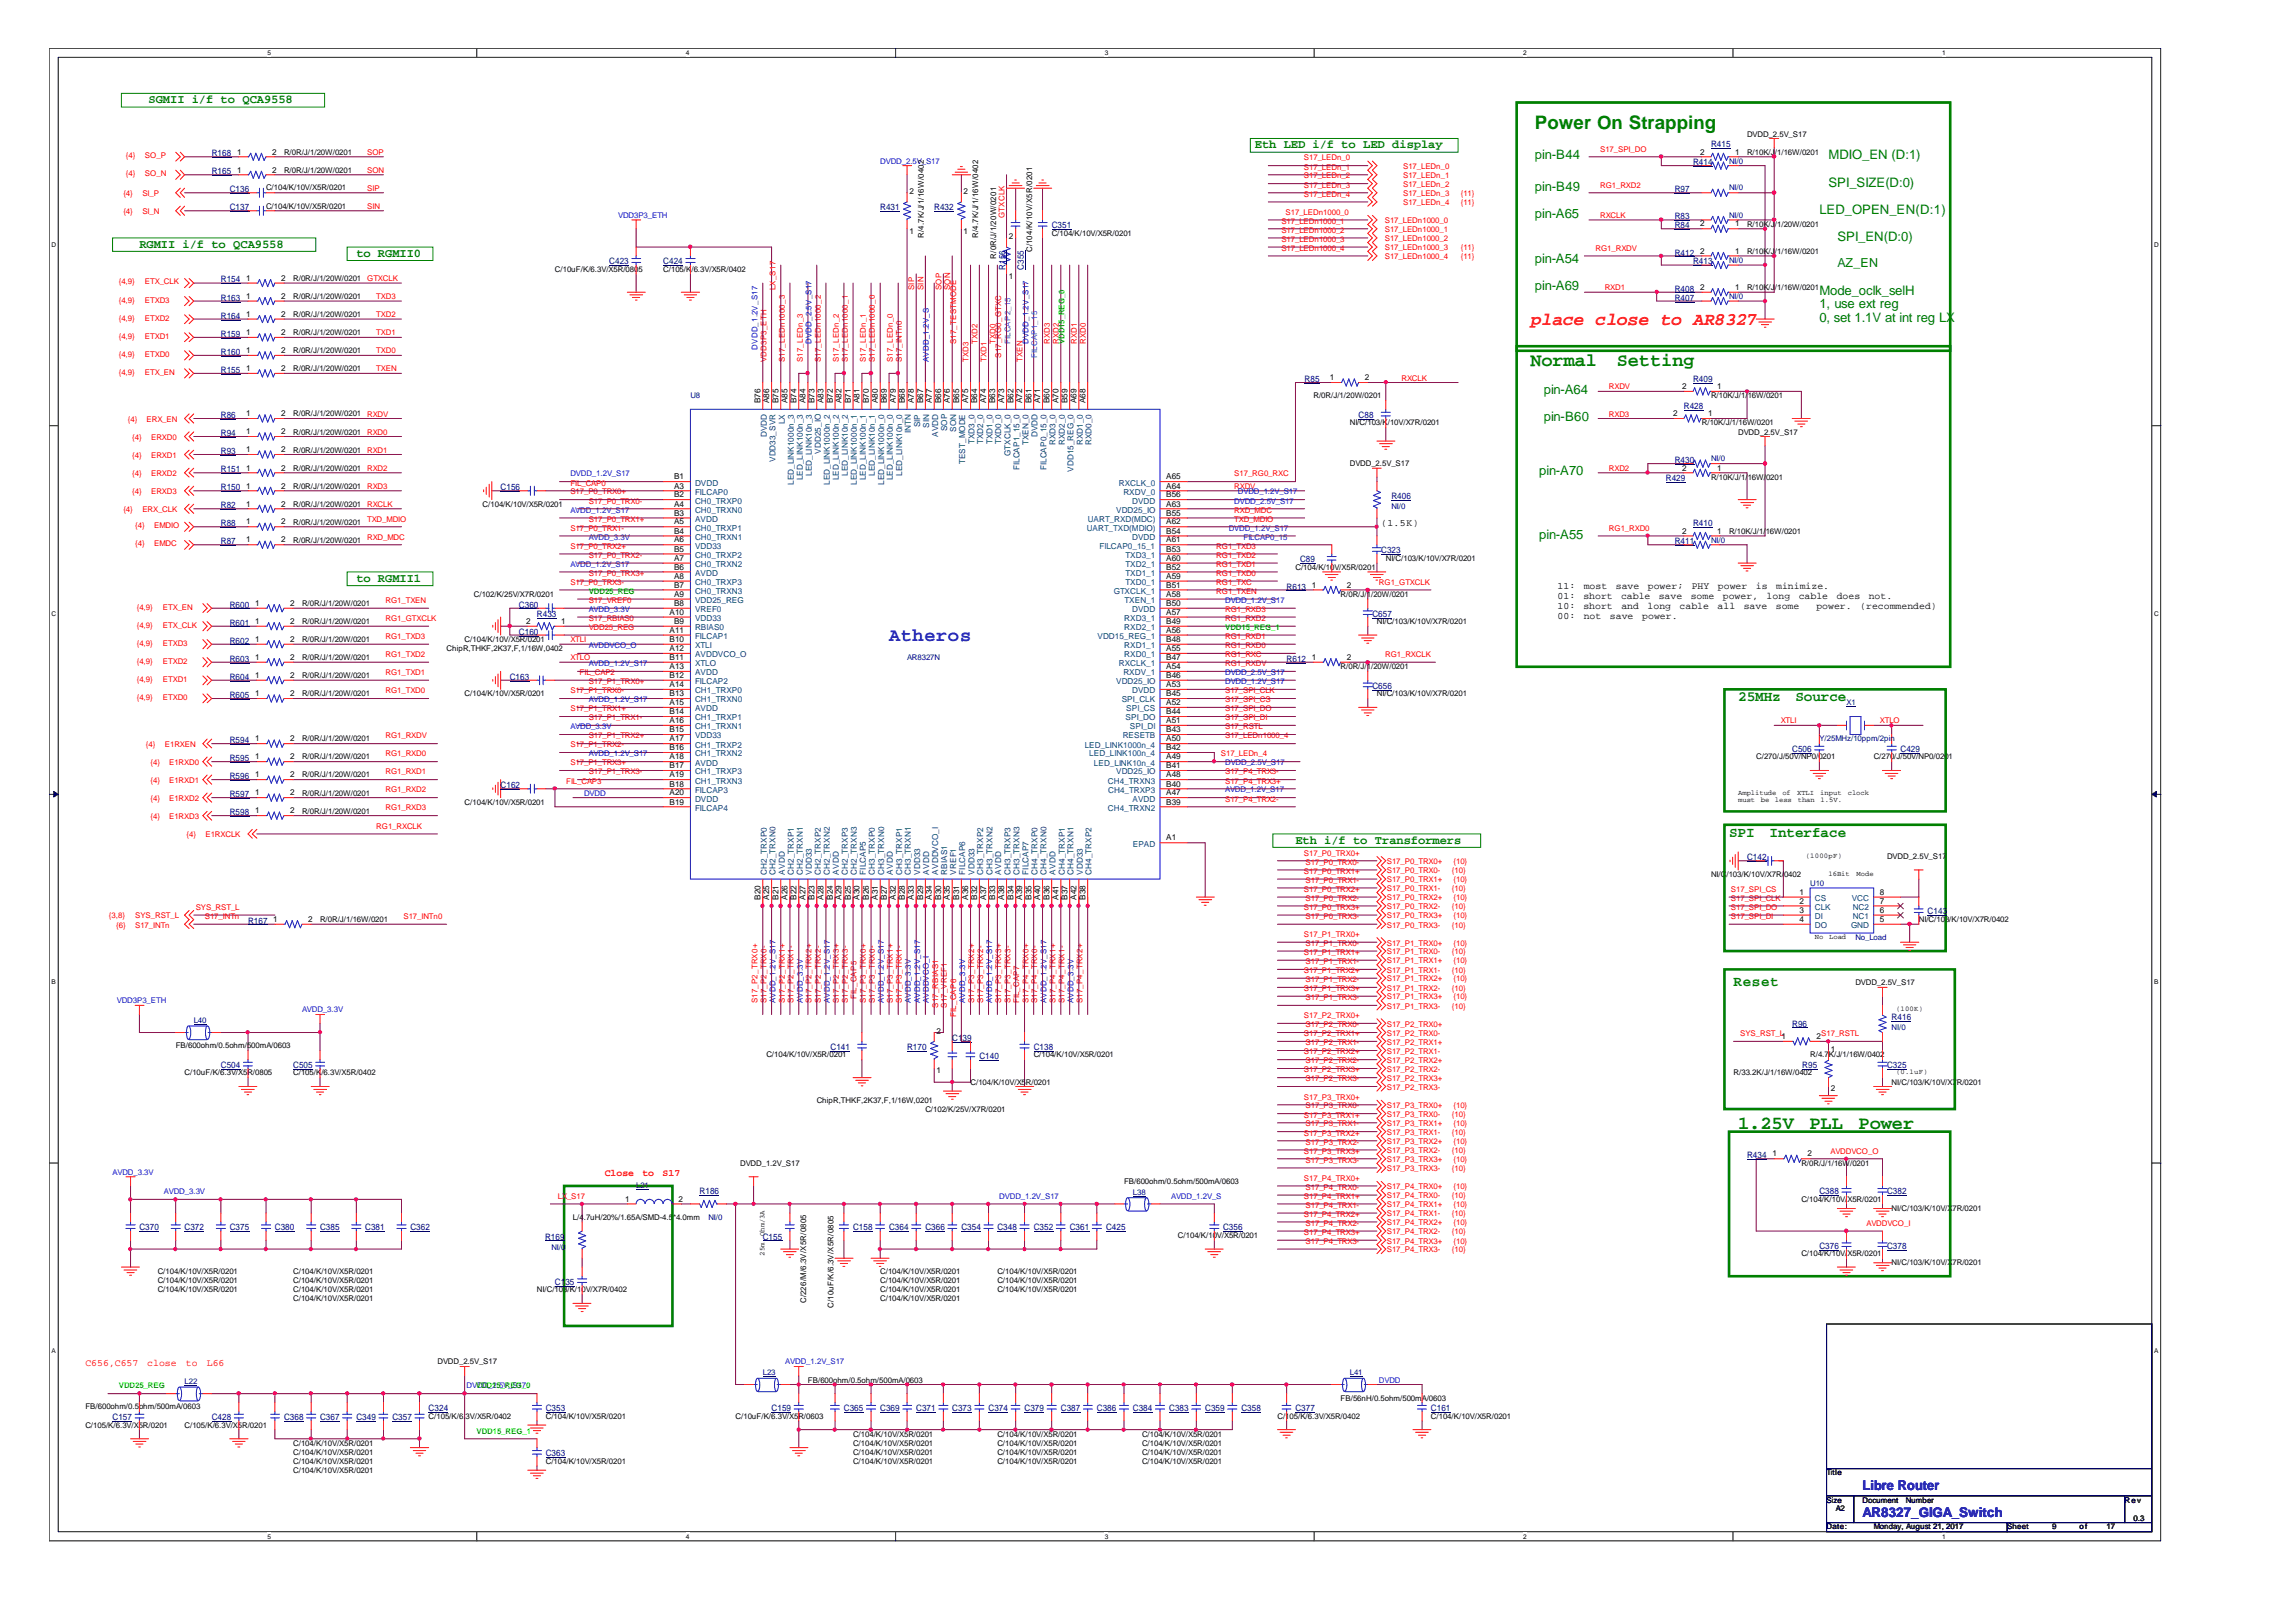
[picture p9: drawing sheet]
<svg xmlns="http://www.w3.org/2000/svg" width="297mm" height="210mm" viewBox="0 0 297 210" stroke-linecap="round" stroke-linejoin="round" font-family="sans-serif">
<defs><g id="words">
<g font-size="2.4" fill="#008000">
<text x="198.6" y="16.7">Power On Strapping</text>
<text x="198" y="47.3">Normal</text>
<text x="209.2" y="47.3">Setting</text>
<text x="224.9" y="146.1">1.25V</text>
<text x="234.1" y="146.1">PLL</text>
<text x="240.5" y="146.1">Power</text>
</g>
<text font-size="2.4" fill="#00f" x="115" y="83">Atheros</text>
<text font-size="2.3" fill="#f00" x="198" y="42.1">place close to AR8327</text>
<g font-size="1.9" fill="#008000">
<text x="224.9" y="90.8">25MHz</text>
<text x="232.3" y="90.8">Source</text>
<text x="223.7" y="108.3">SPI</text>
<text x="228.9" y="108.3">Interface</text>
<text x="224.3" y="127.6">Reset</text>
</g>
<g font-size="1.7" fill="#008000">
<text x="198.6" y="20.6">pin-B44</text>
<text x="236.6" y="20.6">MDIO_EN (D:1)</text>
<text x="198.6" y="24.7">pin-B49</text>
<text x="198.6" y="28.2">pin-A65</text>
<text x="235.4" y="27.7">LED_OPEN_EN(D:1)</text>
<text x="236.6" y="24.1">SPI_SIZE(D:0)</text>
<text x="198.6" y="34.1">pin-A54</text>
<text x="237.7" y="31.1">SPI_EN(D:0)</text>
<text x="198.6" y="37.6">pin-A69</text>
<text x="235.4" y="38.2">Mode_oclk_selH</text>
<text x="235.4" y="39.9">1, use ext reg</text>
<text x="235.4" y="41.6">0, set 1.1V at int reg LX</text>
<text x="199.7" y="51">pin-A64</text>
<text x="199.7" y="54.5">pin-B60</text>
<text x="199.1" y="61.5">pin-A70</text>
<text x="199.1" y="69.7">pin-A55</text>
</g>
<g font-size="1.7" fill="#00f">
<text x="241" y="196.3">AR8327_GIGA_Switch</text>
<text x="241" y="192.8">Libre Router</text>
</g>
<g font-size="1.6" fill="#008000">
<text x="19.2" y="13.3">SGMII i/f to QCA9558</text>
<text x="162.3" y="19.2">Eth LED i/f to LED display</text>
<text x="18" y="32.1">RGMII i/f to QCA9558</text>
<text x="46.1" y="33.2">to RGMII0</text>
<text x="237.7" y="34.6">AZ_EN</text>
<text x="46.1" y="75.3">to RGMII1</text>
<text x="167.6" y="109.2">Eth i/f to Transformers</text>
</g>
<g font-size="1.3">
<text x="178.7" y="68.1">(1.5K)</text>
<text x="201.5" y="76.3">11:</text>
<text x="201.5" y="77.5">01:</text>
<text x="204.9" y="77.5">short</text>
<text x="204.9" y="76.3">most</text>
<text x="209" y="76.3">save</text>
<text x="209.7" y="77.5">cable</text>
<text x="213.2" y="76.3">power;</text>
<text x="214.6" y="77.5">save</text>
<text x="218.7" y="77.5">some</text>
<text x="218.9" y="76.3">PHY</text>
<text x="222.2" y="76.3">power</text>
<text x="222.9" y="77.5">power,</text>
<text x="227.2" y="76.3">is</text>
<text x="228.6" y="77.5">long</text>
<text x="229.8" y="76.3">minimize.</text>
<text x="232.7" y="77.5">cable</text>
<text x="237.6" y="77.5">does</text>
<text x="241.8" y="77.5">not.</text>
<text x="201.5" y="78.8">10:</text>
<text x="201.5" y="80.1">00:</text>
<text x="204.9" y="78.8">short</text>
<text x="204.9" y="80.1">not</text>
<text x="208.3" y="80.1">save</text>
<text x="209.8" y="78.8">and</text>
<text x="212.5" y="80.1">power.</text>
<text x="213.1" y="78.8">long</text>
<text x="217.3" y="78.8">cable</text>
<text x="222.2" y="78.8">all</text>
<text x="225.6" y="78.8">save</text>
<text x="229.7" y="78.8">some</text>
<text x="235" y="78.8">power.</text>
<text x="240.7" y="78.8">(recommended)</text>
</g>
<g font-size="1.3" fill="#f00">
<text x="78.2" y="152.2">Close</text>
<text x="83.1" y="152.2">to</text>
<text x="85.7" y="152.2">S17</text>
<text x="11" y="176.7">C656,C657</text>
<text x="19.1" y="176.7">close</text>
<text x="24" y="176.7">to</text>
<text x="26.8" y="176.7">L66</text>
</g>
<g font-size="1.1" fill="#000080">
<text x="27.4" y="22.5">R165</text>
<text x="27.4" y="20.2">R168</text>
<text x="219" y="21.4">R414</text>
<text x="221.4" y="19">R415</text>
<text x="29.7" y="24.9">C136</text>
<text x="29.7" y="27.2">C137</text>
<text x="113.9" y="27.2">R431</text>
<text x="120.9" y="27.2">R432</text>
<text x="136.1" y="29.6">C351</text>
<text x="216.7" y="28.4">R83</text>
<text x="216.7" y="29.6">R84</text>
<text x="216.7" y="24.9">R97</text>
<text x="78.8" y="34.2">C423</text>
<text x="85.8" y="34.2">C424</text>
<text x="130.1" y="34.9" transform="rotate(-90 130.1 34.9)">R156</text>
<text x="132.5" y="34.9" transform="rotate(-90 132.5 34.9)">C355</text>
<text x="216.7" y="33.1">R412</text>
<text x="219" y="34.2">R413</text>
<text x="28.6" y="36.5">R154</text>
<text x="28.6" y="38.9">R163</text>
<text x="28.6" y="41.2">R164</text>
<text x="216.7" y="37.7">R408</text>
<text x="216.7" y="38.9">R407</text>
<text x="28.6" y="43.6">R159</text>
<text x="28.6" y="45.9">R160</text>
<text x="28.6" y="48.2">R155</text>
<text x="168.8" y="49.4">R85</text>
<text x="217.8" y="52.9">R428</text>
<text x="219" y="49.4">R409</text>
<text x="28.6" y="54.1">R86</text>
<text x="28.6" y="56.4">R94</text>
<text x="28.6" y="58.8">R93</text>
<text x="175.8" y="54.1">C88</text>
<text x="216.7" y="59.9">R430</text>
<text x="28.6" y="61.1">R151</text>
<text x="28.6" y="63.4">R150</text>
<text x="28.6" y="65.8">R82</text>
<text x="64.8" y="63.4">C156</text>
<text x="180" y="64.6">R406</text>
<text x="215.5" y="62.3">R429</text>
<text x="28.6" y="70.5">R87</text>
<text x="28.6" y="68.1">R88</text>
<text x="178.7" y="71.6">C323</text>
<text x="216.7" y="70.5">R411</text>
<text x="219" y="68.1">R410</text>
<text x="166.5" y="76.3">R613</text>
<text x="168.2" y="72.8">C89</text>
<text x="29.7" y="83.3">R602</text>
<text x="29.7" y="81">R601</text>
<text x="29.7" y="78.6">R600</text>
<text x="67.1" y="82.1">C160</text>
<text x="67.1" y="78.6">C360</text>
<text x="69.5" y="79.8">R433</text>
<text x="177.5" y="79.8">C657</text>
<text x="29.7" y="88">R604</text>
<text x="29.7" y="85.7">R603</text>
<text x="66" y="88">C163</text>
<text x="166.5" y="85.7">R612</text>
<text x="177.5" y="89.1">C656</text>
<text x="29.7" y="90.3">R605</text>
<text x="29.7" y="96.2">R594</text>
<text x="29.7" y="98.5">R595</text>
<text x="29.7" y="100.8">R596</text>
<text x="64.8" y="102">C162</text>
<text x="231.9" y="97.3">C506</text>
<text x="245.9" y="97.3">C429</text>
<text x="29.7" y="103.2">R597</text>
<text x="29.7" y="105.5">R598</text>
<text x="226" y="111.4">C142</text>
<text x="32.1" y="119.5">R167</text>
<text x="249.4" y="118.3">C143</text>
<text x="107.4" y="135.9">C141</text>
<text x="117.3" y="135.9">R170</text>
<text x="123.2" y="134.7">C139</text>
<text x="126.7" y="137">C140</text>
<text x="133.7" y="135.9">C138</text>
<text x="231.9" y="132.9">R96</text>
<text x="244.7" y="132">R416</text>
<text x="28.6" y="138.2">C504</text>
<text x="37.9" y="138.2">C505</text>
<text x="233.2" y="138.2">R95</text>
<text x="244.1" y="138.2">C325</text>
<text x="226" y="149.9">R434</text>
<text x="90.5" y="154.6">R186</text>
<text x="235.4" y="154.6">C388</text>
<text x="244.1" y="154.6">C382</text>
<text x="18" y="159.2">C370</text>
<text x="23.9" y="159.2">C372</text>
<text x="29.7" y="159.2">C375</text>
<text x="35.6" y="159.2">C380</text>
<text x="41.4" y="159.2">C385</text>
<text x="47.2" y="159.2">C381</text>
<text x="53.1" y="159.2">C362</text>
<text x="70.5" y="160.4">R169</text>
<text x="98.7" y="160.4">C155</text>
<text x="110.4" y="159.2">C158</text>
<text x="115" y="159.2">C364</text>
<text x="119.7" y="159.2">C366</text>
<text x="124.4" y="159.2">C354</text>
<text x="129" y="159.2">C348</text>
<text x="133.7" y="159.2">C352</text>
<text x="138.4" y="159.2">C361</text>
<text x="143.1" y="159.2">C425</text>
<text x="158.2" y="159.2">C356</text>
<text x="235.4" y="161.6">C376</text>
<text x="244.1" y="161.6">C378</text>
<text x="71.8" y="166.3">C135</text>
<text x="14.6" y="183.8">C157</text>
<text x="27.4" y="183.8">C428</text>
<text x="36.7" y="183.8">C368</text>
<text x="41.4" y="183.8">C367</text>
<text x="46.1" y="183.8">C349</text>
<text x="50.8" y="183.8">C357</text>
<text x="55.5" y="182.6">C324</text>
<text x="70.6" y="182.6">C353</text>
<text x="99.8" y="182.6">C159</text>
<text x="109.2" y="182.6">C365</text>
<text x="113.9" y="182.6">C369</text>
<text x="118.5" y="182.6">C371</text>
<text x="123.2" y="182.6">C373</text>
<text x="127.9" y="182.6">C374</text>
<text x="132.5" y="182.6">C379</text>
<text x="137.2" y="182.6">C387</text>
<text x="141.9" y="182.6">C386</text>
<text x="146.6" y="182.6">C384</text>
<text x="151.3" y="182.6">C383</text>
<text x="155.9" y="182.6">C359</text>
<text x="160.6" y="182.6">C358</text>
<text x="167.6" y="182.6">C377</text>
<text x="185.1" y="182.6">C161</text>
<text x="70.6" y="188.4">C363</text>
</g>
<g font-size="1.1">
<text x="30.7" y="22.3">1</text>
<text x="30.7" y="20">1</text>
<text x="35.2" y="22.3">2</text>
<text x="35.2" y="20">2</text>
<text x="220" y="20">2</text>
<text x="224.5" y="20">1</text>
<text x="117.6" y="25.1">2</text>
<text x="124.7" y="25.1">2</text>
<text x="220" y="29.3">2</text>
<text x="224.5" y="29.3">1</text>
<text x="117.6" y="30.2">1</text>
<text x="124.7" y="30.2">1</text>
<text x="130.5" y="31">2</text>
<text x="220" y="32.8">2</text>
<text x="224.5" y="32.8">1</text>
<text x="31.8" y="36.3">1</text>
<text x="31.8" y="38.7">1</text>
<text x="31.8" y="41">1</text>
<text x="36.4" y="36.3">2</text>
<text x="36.4" y="38.7">2</text>
<text x="36.4" y="41">2</text>
<text x="130.5" y="36.1">1</text>
<text x="220" y="37.5">2</text>
<text x="224.5" y="37.5">1</text>
<text x="31.8" y="43.4">1</text>
<text x="31.8" y="45.7">1</text>
<text x="36.4" y="43.4">2</text>
<text x="36.4" y="45.7">2</text>
<text x="31.8" y="53.9">1</text>
<text x="31.8" y="48">1</text>
<text x="36.4" y="53.9">2</text>
<text x="36.4" y="48">2</text>
<text x="98.4" y="52.2" transform="rotate(-90 98.4 52.2)">B76</text>
<text x="99.5" y="52.2" transform="rotate(-90 99.5 52.2)">A86</text>
<text x="100.7" y="52.2" transform="rotate(-90 100.7 52.2)">B75</text>
<text x="101.9" y="52.2" transform="rotate(-90 101.9 52.2)">A85</text>
<text x="103" y="52.2" transform="rotate(-90 103 52.2)">B74</text>
<text x="104.2" y="52.2" transform="rotate(-90 104.2 52.2)">A84</text>
<text x="105.4" y="52.2" transform="rotate(-90 105.4 52.2)">B73</text>
<text x="106.6" y="52.2" transform="rotate(-90 106.6 52.2)">A83</text>
<text x="107.7" y="52.2" transform="rotate(-90 107.7 52.2)">B72</text>
<text x="108.9" y="52.2" transform="rotate(-90 108.9 52.2)">A82</text>
<text x="110.1" y="52.2" transform="rotate(-90 110.1 52.2)">B71</text>
<text x="111.2" y="52.2" transform="rotate(-90 111.2 52.2)">A81</text>
<text x="112.4" y="52.2" transform="rotate(-90 112.4 52.2)">B70</text>
<text x="113.6" y="52.2" transform="rotate(-90 113.6 52.2)">A80</text>
<text x="114.7" y="52.2" transform="rotate(-90 114.7 52.2)">B69</text>
<text x="115.9" y="52.2" transform="rotate(-90 115.9 52.2)">A79</text>
<text x="117.1" y="52.2" transform="rotate(-90 117.1 52.2)">B68</text>
<text x="118.2" y="52.2" transform="rotate(-90 118.2 52.2)">A78</text>
<text x="119.4" y="52.2" transform="rotate(-90 119.4 52.2)">B67</text>
<text x="120.6" y="52.2" transform="rotate(-90 120.6 52.2)">A77</text>
<text x="121.8" y="52.2" transform="rotate(-90 121.8 52.2)">B66</text>
<text x="122.9" y="52.2" transform="rotate(-90 122.9 52.2)">A76</text>
<text x="124.1" y="52.2" transform="rotate(-90 124.1 52.2)">B65</text>
<text x="125.3" y="52.2" transform="rotate(-90 125.3 52.2)">A75</text>
<text x="126.4" y="52.2" transform="rotate(-90 126.4 52.2)">B64</text>
<text x="127.6" y="52.2" transform="rotate(-90 127.6 52.2)">A74</text>
<text x="128.7" y="52.2" transform="rotate(-90 128.7 52.2)">B63</text>
<text x="129.9" y="52.2" transform="rotate(-90 129.9 52.2)">A73</text>
<text x="131.1" y="52.2" transform="rotate(-90 131.1 52.2)">B62</text>
<text x="132.2" y="52.2" transform="rotate(-90 132.2 52.2)">A72</text>
<text x="133.4" y="52.2" transform="rotate(-90 133.4 52.2)">B61</text>
<text x="134.6" y="52.2" transform="rotate(-90 134.6 52.2)">A71</text>
<text x="135.8" y="52.2" transform="rotate(-90 135.8 52.2)">B60</text>
<text x="136.9" y="52.2" transform="rotate(-90 136.9 52.2)">A70</text>
<text x="138.1" y="52.2" transform="rotate(-90 138.1 52.2)">B59</text>
<text x="139.3" y="52.2" transform="rotate(-90 139.3 52.2)">A69</text>
<text x="140.4" y="52.2" transform="rotate(-90 140.4 52.2)">A68</text>
<text x="172" y="49.2">1</text>
<text x="176.6" y="49.2">2</text>
<text x="216.5" y="53.9">2</text>
<text x="217.6" y="50.3">2</text>
<text x="221" y="53.9">1</text>
<text x="222.2" y="50.3">1</text>
<text x="31.8" y="56.2">1</text>
<text x="31.8" y="58.5">1</text>
<text x="36.4" y="56.2">2</text>
<text x="36.4" y="58.5">2</text>
<text x="31.8" y="60.9">1</text>
<text x="31.8" y="63.2">1</text>
<text x="31.8" y="65.5">1</text>
<text x="36.4" y="60.9">2</text>
<text x="36.4" y="63.2">2</text>
<text x="36.4" y="65.5">2</text>
<text x="87.2" y="62">B1</text>
<text x="87.2" y="63.2">A3</text>
<text x="87.2" y="64.4">B2</text>
<text x="87.2" y="65.5">A4</text>
<text x="150.9" y="65.5">A63</text>
<text x="150.9" y="63.2">A64</text>
<text x="150.9" y="62">A65</text>
<text x="150.9" y="64.4">B56</text>
<text x="217.6" y="60.9">2</text>
<text x="222.2" y="60.9">1</text>
<text x="31.8" y="70.2">1</text>
<text x="31.8" y="67.9">1</text>
<text x="36.4" y="70.2">2</text>
<text x="36.4" y="67.9">2</text>
<text x="87.2" y="66.7">B3</text>
<text x="87.2" y="67.9">A5</text>
<text x="87.2" y="69.1">B4</text>
<text x="87.2" y="70.2">A6</text>
<text x="87.2" y="71.4">B5</text>
<text x="150.9" y="71.4">B53</text>
<text x="150.9" y="67.9">A62</text>
<text x="150.9" y="66.7">B55</text>
<text x="150.9" y="70.2">A61</text>
<text x="150.9" y="69.1">B54</text>
<text x="217.6" y="69.1">2</text>
<text x="222.2" y="69.1">1</text>
<text x="87.2" y="72.6">A7</text>
<text x="87.2" y="73.7">B6</text>
<text x="87.2" y="74.9">A8</text>
<text x="87.2" y="76">B7</text>
<text x="87.2" y="77.2">A9</text>
<text x="150.9" y="77.2">A58</text>
<text x="150.9" y="74.9">A59</text>
<text x="150.9" y="73.7">B52</text>
<text x="150.9" y="72.6">A60</text>
<text x="150.9" y="76">B51</text>
<text x="169.7" y="76">1</text>
<text x="174.2" y="76">2</text>
<text x="33" y="83.1">1</text>
<text x="33" y="80.7">1</text>
<text x="33" y="78.4">1</text>
<text x="37.5" y="83.1">2</text>
<text x="37.5" y="80.7">2</text>
<text x="37.5" y="78.4">2</text>
<text x="68.1" y="80.7">2</text>
<text x="72.6" y="80.7">1</text>
<text x="86.6" y="79.6">A10</text>
<text x="86.6" y="81.9">A11</text>
<text x="86.6" y="83.1">B10</text>
<text x="87.2" y="78.4">B8</text>
<text x="87.2" y="80.7">B9</text>
<text x="150.9" y="83.1">B48</text>
<text x="150.9" y="80.7">B49</text>
<text x="150.9" y="79.6">A57</text>
<text x="150.9" y="81.9">A56</text>
<text x="150.9" y="78.4">B50</text>
<text x="33" y="87.7">1</text>
<text x="33" y="85.4">1</text>
<text x="37.5" y="87.7">2</text>
<text x="37.5" y="85.4">2</text>
<text x="86.6" y="84.3">A12</text>
<text x="86.6" y="85.4">B11</text>
<text x="86.6" y="86.6">A13</text>
<text x="86.6" y="87.7">B12</text>
<text x="86.6" y="88.9">A14</text>
<text x="150.9" y="87.7">B46</text>
<text x="150.9" y="86.6">A54</text>
<text x="150.9" y="85.4">B47</text>
<text x="150.9" y="84.3">A55</text>
<text x="150.9" y="88.9">A53</text>
<text x="169.7" y="85.4">1</text>
<text x="174.2" y="85.4">2</text>
<text x="33" y="95.9">1</text>
<text x="33" y="90.1">1</text>
<text x="37.5" y="95.9">2</text>
<text x="37.5" y="90.1">2</text>
<text x="86.6" y="90.1">B13</text>
<text x="86.6" y="91.2">A15</text>
<text x="86.6" y="92.4">B14</text>
<text x="86.6" y="93.6">A16</text>
<text x="86.6" y="94.8">B15</text>
<text x="86.6" y="95.9">A17</text>
<text x="150.9" y="95.9">A50</text>
<text x="150.9" y="94.8">B43</text>
<text x="150.9" y="93.6">A51</text>
<text x="150.9" y="92.4">B44</text>
<text x="150.9" y="90.1">B45</text>
<text x="150.9" y="91.2">A52</text>
<text x="33" y="98.3">1</text>
<text x="33" y="100.6">1</text>
<text x="37.5" y="98.3">2</text>
<text x="37.5" y="100.6">2</text>
<text x="86.6" y="97.1">B16</text>
<text x="86.6" y="98.3">A18</text>
<text x="86.6" y="99.4">B17</text>
<text x="86.6" y="100.6">A19</text>
<text x="86.6" y="101.8">B18</text>
<text x="150.9" y="101.8">B40</text>
<text x="150.9" y="100.6">A48</text>
<text x="150.9" y="99.4">B41</text>
<text x="150.9" y="98.3">A49</text>
<text x="150.9" y="97.1">B42</text>
<text x="33" y="102.9">1</text>
<text x="33" y="105.3">1</text>
<text x="37.5" y="102.9">2</text>
<text x="37.5" y="105.3">2</text>
<text x="86.6" y="102.9">A20</text>
<text x="86.6" y="104.1">B19</text>
<text x="150.9" y="104.1">B39</text>
<text x="150.9" y="102.9">A47</text>
<text x="150.9" y="108.8">A1</text>
<text x="35.3" y="119.3">1</text>
<text x="39.9" y="119.3">2</text>
<text x="98.4" y="116.5" transform="rotate(-90 98.4 116.5)">B20</text>
<text x="99.5" y="116.5" transform="rotate(-90 99.5 116.5)">A25</text>
<text x="100.7" y="116.5" transform="rotate(-90 100.7 116.5)">B21</text>
<text x="101.9" y="116.5" transform="rotate(-90 101.9 116.5)">A26</text>
<text x="103" y="116.5" transform="rotate(-90 103 116.5)">B22</text>
<text x="104.2" y="116.5" transform="rotate(-90 104.2 116.5)">A27</text>
<text x="105.4" y="116.5" transform="rotate(-90 105.4 116.5)">B23</text>
<text x="106.6" y="116.5" transform="rotate(-90 106.6 116.5)">A28</text>
<text x="107.7" y="116.5" transform="rotate(-90 107.7 116.5)">B24</text>
<text x="108.9" y="116.5" transform="rotate(-90 108.9 116.5)">A29</text>
<text x="110.1" y="116.5" transform="rotate(-90 110.1 116.5)">B25</text>
<text x="111.2" y="116.5" transform="rotate(-90 111.2 116.5)">A30</text>
<text x="112.4" y="116.5" transform="rotate(-90 112.4 116.5)">B26</text>
<text x="113.6" y="116.5" transform="rotate(-90 113.6 116.5)">A31</text>
<text x="114.7" y="116.5" transform="rotate(-90 114.7 116.5)">B27</text>
<text x="115.9" y="116.5" transform="rotate(-90 115.9 116.5)">A32</text>
<text x="117.1" y="116.5" transform="rotate(-90 117.1 116.5)">B28</text>
<text x="118.2" y="116.5" transform="rotate(-90 118.2 116.5)">A33</text>
<text x="119.4" y="116.5" transform="rotate(-90 119.4 116.5)">B29</text>
<text x="120.6" y="116.5" transform="rotate(-90 120.6 116.5)">A34</text>
<text x="121.8" y="116.5" transform="rotate(-90 121.8 116.5)">B30</text>
<text x="122.9" y="116.5" transform="rotate(-90 122.9 116.5)">A35</text>
<text x="124.1" y="116.5" transform="rotate(-90 124.1 116.5)">B31</text>
<text x="125.3" y="116.5" transform="rotate(-90 125.3 116.5)">A36</text>
<text x="126.4" y="116.5" transform="rotate(-90 126.4 116.5)">B32</text>
<text x="127.6" y="116.5" transform="rotate(-90 127.6 116.5)">A37</text>
<text x="128.7" y="116.5" transform="rotate(-90 128.7 116.5)">B33</text>
<text x="129.9" y="116.5" transform="rotate(-90 129.9 116.5)">A38</text>
<text x="131.1" y="116.5" transform="rotate(-90 131.1 116.5)">B34</text>
<text x="132.2" y="116.5" transform="rotate(-90 132.2 116.5)">A39</text>
<text x="133.4" y="116.5" transform="rotate(-90 133.4 116.5)">B35</text>
<text x="134.6" y="116.5" transform="rotate(-90 134.6 116.5)">A40</text>
<text x="135.8" y="116.5" transform="rotate(-90 135.8 116.5)">B36</text>
<text x="136.9" y="116.5" transform="rotate(-90 136.9 116.5)">A41</text>
<text x="138.1" y="116.5" transform="rotate(-90 138.1 116.5)">B37</text>
<text x="139.3" y="116.5" transform="rotate(-90 139.3 116.5)">A42</text>
<text x="140.4" y="116.5" transform="rotate(-90 140.4 116.5)">B38</text>
<text x="232.8" y="115.8">1</text>
<text x="232.8" y="116.9">2</text>
<text x="232.8" y="118.1">3</text>
<text x="232.8" y="119.3">4</text>
<text x="243.2" y="119.3">5</text>
<text x="243.2" y="118.1">6</text>
<text x="243.2" y="116.9">7</text>
<text x="243.2" y="115.8">8</text>
<text x="121.2" y="133.7">2</text>
<text x="230.5" y="134.5">1</text>
<text x="235" y="134.5">2</text>
<text x="236.9" y="136.1">1</text>
<text x="121.2" y="138.9">1</text>
<text x="236.9" y="141.2">2</text>
<text x="229.3" y="149.7">1</text>
<text x="233.8" y="149.7">2</text>
<text x="80.9" y="155.5">1</text>
<text x="87.8" y="155.5">2</text>
</g>
<g font-size="1.1" fill="#004080">
<text x="99.2" y="56.6" transform="rotate(-90 99.2 56.6)">DVDD</text>
<text x="100.3" y="59.8" transform="rotate(-90 100.3 59.8)">VDD33_SVR</text>
<text x="101.5" y="54.9" transform="rotate(-90 101.5 54.9)">LX</text>
<text x="106.2" y="58.7" transform="rotate(-90 106.2 58.7)">VDD25_IO</text>
<text x="117.9" y="56" transform="rotate(-90 117.9 56)">INTN</text>
<text x="119" y="55.3" transform="rotate(-90 119 55.3)">SIP</text>
<text x="120.2" y="55.3" transform="rotate(-90 120.2 55.3)">SIN</text>
<text x="121.4" y="56.5" transform="rotate(-90 121.4 56.5)">AVDD</text>
<text x="122.6" y="55.8" transform="rotate(-90 122.6 55.8)">SOP</text>
<text x="123.7" y="55.9" transform="rotate(-90 123.7 55.9)">SON</text>
<text x="126.1" y="57.5" transform="rotate(-90 126.1 57.5)">TXD3_0</text>
<text x="127.2" y="57.5" transform="rotate(-90 127.2 57.5)">TXD2_0</text>
<text x="128.4" y="57.5" transform="rotate(-90 128.4 57.5)">TXD1_0</text>
<text x="129.5" y="57.5" transform="rotate(-90 129.5 57.5)">TXD0_0</text>
<text x="130.7" y="59" transform="rotate(-90 130.7 59)">GTXCLK_0</text>
<text x="133.1" y="57.6" transform="rotate(-90 133.1 57.6)">TXEN_0</text>
<text x="134.2" y="56.6" transform="rotate(-90 134.2 56.6)">DVDD</text>
<text x="136.6" y="57.6" transform="rotate(-90 136.6 57.6)">RXD3_0</text>
<text x="137.8" y="57.6" transform="rotate(-90 137.8 57.6)">RXD2_0</text>
<text x="140.1" y="57.6" transform="rotate(-90 140.1 57.6)">RXD1_0</text>
<text x="141.2" y="57.6" transform="rotate(-90 141.2 57.6)">RXD0_0</text>
<text x="89.9" y="62.8">DVDD</text>
<text x="89.9" y="64">FILCAP0</text>
<text x="89.9" y="65.2">CH0_TRXP0</text>
<text x="102.7" y="62.8" transform="rotate(-90 102.7 62.8)">LED_LINK1000n_3</text>
<text x="103.8" y="62.2" transform="rotate(-90 103.8 62.2)">LED_LINK100n_3</text>
<text x="105" y="61.6" transform="rotate(-90 105 61.6)">LED_LINK10n_3</text>
<text x="107.4" y="62.8" transform="rotate(-90 107.4 62.8)">LED_LINK1000n_2</text>
<text x="108.5" y="62.2" transform="rotate(-90 108.5 62.2)">LED_LINK100n_2</text>
<text x="109.7" y="61.6" transform="rotate(-90 109.7 61.6)">LED_LINK10n_2</text>
<text x="110.9" y="62.8" transform="rotate(-90 110.9 62.8)">LED_LINK1000n_1</text>
<text x="112" y="62.2" transform="rotate(-90 112 62.2)">LED_LINK100n_1</text>
<text x="113.2" y="61.6" transform="rotate(-90 113.2 61.6)">LED_LINK10n_1</text>
<text x="114.4" y="62.8" transform="rotate(-90 114.4 62.8)">LED_LINK1000n_0</text>
<text x="115.5" y="62.2" transform="rotate(-90 115.5 62.2)">LED_LINK100n_0</text>
<text x="116.7" y="61.6" transform="rotate(-90 116.7 61.6)">LED_LINK10n_0</text>
<text x="124.9" y="60" transform="rotate(-90 124.9 60)">TEST_MODE</text>
<text x="131.9" y="60.8" transform="rotate(-90 131.9 60.8)">FILCAP1_15_0</text>
<text x="135.4" y="60.8" transform="rotate(-90 135.4 60.8)">FILCAP0_15_0</text>
<text x="138.9" y="61.1" transform="rotate(-90 138.9 61.1)">VDD15_REG_0</text>
<text x="144.7" y="62.8">RXCLK_0</text>
<text x="145.3" y="64">RXDV_0</text>
<text x="146.5" y="65.2">DVDD</text>
<text x="89.9" y="66.4">CH0_TRXN0</text>
<text x="89.9" y="67.5">AVDD</text>
<text x="89.9" y="68.7">CH0_TRXP1</text>
<text x="89.9" y="69.9">CH0_TRXN1</text>
<text x="89.9" y="71">VDD33</text>
<text x="140.6" y="68.7">UART_TXD(MDIO)</text>
<text x="140.7" y="67.5">UART_RXD(MDC)</text>
<text x="142.2" y="71">FILCAP0_15_1</text>
<text x="144.4" y="66.4">VDD25_IO</text>
<text x="146.5" y="69.9">DVDD</text>
<text x="89.9" y="72.2">CH0_TRXP2</text>
<text x="89.9" y="73.4">CH0_TRXN2</text>
<text x="89.9" y="74.5">AVDD</text>
<text x="89.9" y="75.7">CH0_TRXP3</text>
<text x="89.9" y="76.8">CH0_TRXN3</text>
<text x="144.1" y="76.8">GTXCLK_1</text>
<text x="145.6" y="75.7">TXD0_1</text>
<text x="145.6" y="74.5">TXD1_1</text>
<text x="145.6" y="73.4">TXD2_1</text>
<text x="145.6" y="72.2">TXD3_1</text>
<text x="89.9" y="78">VDD25_REG</text>
<text x="89.9" y="79.2">VREF0</text>
<text x="89.9" y="80.4">VDD33</text>
<text x="89.9" y="81.5">RBIAS0</text>
<text x="89.9" y="82.7">FILCAP1</text>
<text x="89.9" y="83.9">XTLI</text>
<text x="142" y="82.7">VDD15_REG_1</text>
<text x="145.5" y="83.9">RXD1_1</text>
<text x="145.5" y="81.5">RXD2_1</text>
<text x="145.5" y="80.4">RXD3_1</text>
<text x="145.5" y="78">TXEN_1</text>
<text x="146.5" y="79.2">DVDD</text>
<text x="89.9" y="85.1">AVDDVCO_O</text>
<text x="89.9" y="86.2">XTLO</text>
<text x="89.9" y="87.4">AVDD</text>
<text x="89.9" y="88.5">FILCAP2</text>
<text x="89.9" y="89.7">CH1_TRXP0</text>
<text x="144.4" y="88.5">VDD25_IO</text>
<text x="144.7" y="86.2">RXCLK_1</text>
<text x="145.3" y="87.4">RXDV_1</text>
<text x="145.5" y="85.1">RXD0_1</text>
<text x="146.5" y="89.7">DVDD</text>
<text x="89.9" y="90.9">CH1_TRXN0</text>
<text x="89.9" y="92">AVDD</text>
<text x="89.9" y="93.2">CH1_TRXP1</text>
<text x="89.9" y="94.4">CH1_TRXN1</text>
<text x="89.9" y="95.6">VDD33</text>
<text x="145.1" y="90.9">SPI_CLK</text>
<text x="145.2" y="95.6">RESETB</text>
<text x="145.6" y="93.2">SPI_DO</text>
<text x="145.7" y="92">SPI_CS</text>
<text x="146.2" y="94.4">SPI_DI</text>
<text x="89.9" y="96.7">CH1_TRXP2</text>
<text x="89.9" y="97.9">CH1_TRXN2</text>
<text x="89.9" y="99.1">AVDD</text>
<text x="89.9" y="100.2">CH1_TRXP3</text>
<text x="89.9" y="101.4">CH1_TRXN3</text>
<text x="140.3" y="96.7">LED_LINK1000n_4</text>
<text x="140.9" y="97.9">LED_LINK100n_4</text>
<text x="141.5" y="99.1">LED_LINK10n_4</text>
<text x="143.3" y="101.4">CH4_TRXN3</text>
<text x="144.4" y="100.2">VDD25_IO</text>
<text x="89.9" y="102.6">FILCAP3</text>
<text x="89.9" y="103.7">DVDD</text>
<text x="89.9" y="104.9">FILCAP4</text>
<text x="143.3" y="104.9">CH4_TRXN2</text>
<text x="143.4" y="102.6">CH4_TRXP3</text>
<text x="146.5" y="103.7">AVDD</text>
<text x="99.2" y="113.2" transform="rotate(-90 99.2 113.2)">CH2_TRXP0</text>
<text x="100.3" y="113.2" transform="rotate(-90 100.3 113.2)">CH2_TRXN0</text>
<text x="101.5" y="113.2" transform="rotate(-90 101.5 113.2)">AVDD</text>
<text x="102.7" y="113.2" transform="rotate(-90 102.7 113.2)">CH2_TRXP1</text>
<text x="103.8" y="113.2" transform="rotate(-90 103.8 113.2)">CH2_TRXN1</text>
<text x="105" y="113.2" transform="rotate(-90 105 113.2)">VDD33</text>
<text x="106.2" y="113.2" transform="rotate(-90 106.2 113.2)">CH2_TRXP2</text>
<text x="107.4" y="113.2" transform="rotate(-90 107.4 113.2)">CH2_TRXN2</text>
<text x="108.5" y="113.2" transform="rotate(-90 108.5 113.2)">AVDD</text>
<text x="109.7" y="113.2" transform="rotate(-90 109.7 113.2)">CH2_TRXP3</text>
<text x="110.9" y="113.2" transform="rotate(-90 110.9 113.2)">CH2_TRXN3</text>
<text x="112" y="113.2" transform="rotate(-90 112 113.2)">FILCAP5</text>
<text x="113.2" y="113.2" transform="rotate(-90 113.2 113.2)">CH3_TRXP0</text>
<text x="114.4" y="113.2" transform="rotate(-90 114.4 113.2)">CH3_TRXN0</text>
<text x="115.5" y="113.2" transform="rotate(-90 115.5 113.2)">AVDD</text>
<text x="116.7" y="113.2" transform="rotate(-90 116.7 113.2)">CH3_TRXP1</text>
<text x="117.9" y="113.2" transform="rotate(-90 117.9 113.2)">CH3_TRXN1</text>
<text x="119" y="113.2" transform="rotate(-90 119 113.2)">VDD33</text>
<text x="120.2" y="113.2" transform="rotate(-90 120.2 113.2)">AVDD</text>
<text x="121.4" y="113.2" transform="rotate(-90 121.4 113.2)">AVDDVCO_I</text>
<text x="122.6" y="113.2" transform="rotate(-90 122.6 113.2)">RBIAS1</text>
<text x="123.7" y="113.2" transform="rotate(-90 123.7 113.2)">VREF1</text>
<text x="124.9" y="113.2" transform="rotate(-90 124.9 113.2)">FILCAP6</text>
<text x="126.1" y="113.2" transform="rotate(-90 126.1 113.2)">VDD33</text>
<text x="127.2" y="113.2" transform="rotate(-90 127.2 113.2)">CH3_TRXP2</text>
<text x="128.4" y="113.2" transform="rotate(-90 128.4 113.2)">CH3_TRXN2</text>
<text x="129.5" y="113.2" transform="rotate(-90 129.5 113.2)">AVDD</text>
<text x="130.7" y="113.2" transform="rotate(-90 130.7 113.2)">CH3_TRXP3</text>
<text x="131.9" y="113.2" transform="rotate(-90 131.9 113.2)">CH3_TRXN3</text>
<text x="133.1" y="113.2" transform="rotate(-90 133.1 113.2)">FILCAP7</text>
<text x="134.2" y="113.2" transform="rotate(-90 134.2 113.2)">CH4_TRXP0</text>
<text x="135.4" y="113.2" transform="rotate(-90 135.4 113.2)">CH4_TRXN0</text>
<text x="136.6" y="113.2" transform="rotate(-90 136.6 113.2)">AVDD</text>
<text x="137.8" y="113.2" transform="rotate(-90 137.8 113.2)">CH4_TRXP1</text>
<text x="138.9" y="113.2" transform="rotate(-90 138.9 113.2)">CH4_TRXN1</text>
<text x="140.1" y="113.2" transform="rotate(-90 140.1 113.2)">VDD33</text>
<text x="141.2" y="113.2" transform="rotate(-90 141.2 113.2)">CH4_TRXP2</text>
<text x="146.6" y="109.6">EPAD</text>
<text x="234.8" y="116.6">CS</text>
<text x="234.8" y="117.7">CLK</text>
<text x="234.8" y="118.9">DI</text>
<text x="239.6" y="116.6">VCC</text>
<text x="239.7" y="118.9">NC1</text>
<text x="239.7" y="117.7">NC2</text>
<text x="234.8" y="120.1">DO</text>
<text x="239.5" y="120.1">GND</text>
</g>
<g font-size="1">
<text x="226" y="17.7">DVDD_2.5V_S17</text>
<text x="36.7" y="22.3">R/0R/J/1/20W/0201</text>
<text x="36.7" y="20">R/0R/J/1/20W/0201</text>
<text x="226" y="20">R/10K/J/1/16W/0201</text>
<text x="34.4" y="24.7">C/104/K/10V/X5R/0201</text>
<text x="34.4" y="27">C/104/K/10V/X5R/0201</text>
<text x="226" y="29.4">R/10K/J</text>
<text x="229.6" y="29.4">/1/20W/0201</text>
<text x="71.8" y="35.2">C/10uF/K/6.3V/X5R/0805</text>
<text x="85.8" y="35.2">C/105/K/6.3V/X5R/0402</text>
<text x="119.5" y="30.8" transform="rotate(-90 119.5 30.8)">R/4.7K/J/1/16W/0402</text>
<text x="126.5" y="30.8" transform="rotate(-90 126.5 30.8)">R/4.7K/J/1/16W/0402</text>
<text x="128.9" y="33.5" transform="rotate(-90 128.9 33.5)">R/0R/J/1/20W/0201</text>
<text x="133.5" y="32.7" transform="rotate(-90 133.5 32.7)">C/104/K/10V/X5R/0201</text>
<text x="136.1" y="30.5">C/104/K/10V/X5R/0201</text>
<text x="226" y="32.9">R/10K/J</text>
<text x="229.6" y="32.9">/1/16W/0201</text>
<text x="37.9" y="36.3">R/0R/J/1/20W/0201</text>
<text x="37.9" y="38.7">R/0R/J/1/20W/0201</text>
<text x="37.9" y="41">R/0R/J/1/20W/0201</text>
<text x="226" y="37.5">R/10K/J</text>
<text x="229.6" y="37.5">/1/16W/0201</text>
<text x="37.9" y="43.4">R/0R/J/1/20W/0201</text>
<text x="37.9" y="45.7">R/0R/J/1/20W/0201</text>
<text x="37.9" y="53.9">R/0R/J/1/20W/0201</text>
<text x="37.9" y="48">R/0R/J/1/20W/0201</text>
<text x="169.9" y="51.5">R/0R/J/1/20W/0201</text>
<text x="221.4" y="51.5">R/10K/J/1/</text>
<text x="226.1" y="51.5">16W/0201</text>
<text x="37.9" y="56.2">R/0R/J/1/20W/0201</text>
<text x="37.9" y="58.6">R/0R/J/1/20W/0201</text>
<text x="174.6" y="55">NI/C/103/K/10V/X7R/0201</text>
<text x="220.2" y="55">R/10K/J/1/16W/0201</text>
<text x="224.9" y="56.2">DVDD_2.5V_S17</text>
<text x="37.9" y="60.9">R/0R/J/1/20W/0201</text>
<text x="37.9" y="63.2">R/0R/J/1/20W/0201</text>
<text x="37.9" y="65.5">R/0R/J/1/20W/0201</text>
<text x="62.4" y="65.5">C/104/K/10V/X5R/0201</text>
<text x="174.6" y="60.3">DVDD_2.5V_S17</text>
<text x="221.4" y="62.1">R/10K/J/1/</text>
<text x="226.1" y="62.1">16W/</text>
<text x="228.5" y="62.1">0201</text>
<text x="37.9" y="70.2">R/0R/J/1/20W/0201</text>
<text x="37.9" y="67.9">R/0R/J/1/20W/0201</text>
<text x="223.7" y="69.1">R/10K/J/1/</text>
<text x="228.4" y="69.1">16W/0201</text>
<text x="61.3" y="77.2">C/102/K/25V/X7R/0201</text>
<text x="167.6" y="73.8">C/104/K/10V/X5R/0201</text>
<text x="173.4" y="77.2">R/0R/J/1/20W/0201</text>
<text x="179.3" y="72.6">NI/C/103/K/10V/X7R/0201</text>
<text x="39.1" y="83.1">R/0R/J/1/20W/0201</text>
<text x="39.1" y="80.7">R/0R/J/1/20W/0201</text>
<text x="39.1" y="78.4">R/0R/J/1/20W/0201</text>
<text x="60.1" y="83.1">C/104/K/10V/X5R/0201</text>
<text x="178.1" y="80.7">NI/C/103/K/10V/X7R/0201</text>
<text x="39.1" y="87.8">R/0R/J/1/20W/0201</text>
<text x="39.1" y="85.4">R/0R/J/1/20W/0201</text>
<text x="57.8" y="84.3">ChipR,THKF,2K37,F,1/16W,0402</text>
<text x="173.4" y="86.6">R/0R/J/1/20W/0201</text>
<text x="39.1" y="95.9">R/0R/J/1/20W/0201</text>
<text x="39.1" y="90.1">R/0R/J/1/20W/0201</text>
<text x="60.1" y="90.1">C/104/K/10V/X5R/0201</text>
<text x="178.1" y="90.1">NI/C/103/K/10V/X7R/0201</text>
<text x="39.1" y="98.3">R/0R/J/1/20W/0201</text>
<text x="39.1" y="100.6">R/0R/J/1/20W/0201</text>
<text x="227.2" y="98.3">C/270/J/50V/NP0/0201</text>
<text x="242.4" y="98.3">C/270/J/50V/NP0/0201</text>
<text x="39.1" y="103">R/0R/J/1/20W/0201</text>
<text x="39.1" y="105.3">R/0R/J/1/20W/0201</text>
<text x="60.1" y="104.1">C/104/K/10V/X5R/0201</text>
<text x="221.4" y="113.5">NI/C</text>
<text x="223.4" y="113.5">/103/K/10V/X7R/</text>
<text x="230.8" y="113.5">0402</text>
<text x="244.1" y="111.1">DVDD_2.5V_S17</text>
<text x="41.4" y="119.3">R/0R/J/1/16W/0201</text>
<text x="248.2" y="119.3">NI/C/103/K/10V/X7R/0402</text>
<text x="240" y="127.5">DVDD_2.5V_S17</text>
<text x="22.7" y="135.7">FB/600ohm/0.5ohm/500mA/0603</text>
<text x="99.1" y="136.8">C/104/K/10V/X5R/0201</text>
<text x="133.7" y="136.8">C/104/K/10V/X5R/0201</text>
<text x="234.2" y="136.8">R/4.7K/J/1/16W/0402</text>
<text x="23.9" y="139.2">C/10uF/K/6.3V/X5R/0805</text>
<text x="37.9" y="139.2">C/105/K/6.3V/X5R/0402</text>
<text x="105.7" y="142.7">ChipR,THKF,2K37,F,1/16W,0201</text>
<text x="119.7" y="143.9">C/102/K/25V/X7R/0201</text>
<text x="125.6" y="140.3">C/104/K/10V/X5R/0201</text>
<text x="224.3" y="139.2">R/33.2K/J/1/16W/0402</text>
<text x="244.7" y="140.3">NI/C/103/K/10V/X7R/0201</text>
<text x="95.8" y="150.8">DVDD_1.2V_S17</text>
<text x="145.4" y="153.2">FB/600ohm/0.5ohm/500mA/0603</text>
<text x="233" y="155.5">C/104/K/10V/X5R/0201</text>
<text x="233" y="150.8">R/0R/J/1/16W/0201</text>
<text x="74.1" y="157.9">L/4</text>
<text x="75.5" y="157.9">.7uH/20%/1.65A/SMD-4.5*4.0mm</text>
<text x="152.4" y="160.2">C/104/K/10V/X5R/0201</text>
<text x="244.7" y="156.7">NI/C/103/K/10V/X7R/0201</text>
<text x="20.4" y="167.2">C/104/K/10V/X5R/0201</text>
<text x="20.4" y="164.9">C/104/K/10V/X5R/0201</text>
<text x="20.4" y="166">C/104/K/10V/X5R/0201</text>
<text x="37.9" y="167.2">C/104/K/10V/X5R/0201</text>
<text x="37.9" y="164.9">C/104/K/10V/X5R/0201</text>
<text x="37.9" y="166">C/104/K/10V/X5R/0201</text>
<text x="69.5" y="167.2">NI/C/103/K/10V/X7R/0402</text>
<text x="113.9" y="164.9">C/104/K/10V/X5R/0201</text>
<text x="113.9" y="166">C/104/K/10V/X5R/0201</text>
<text x="113.9" y="167.2">C/104/K/10V/X5R/0201</text>
<text x="129" y="164.9">C/104/K/10V/X5R/0201</text>
<text x="129" y="166">C/104/K/10V/X5R/0201</text>
<text x="129" y="167.2">C/104/K/10V/X5R/0201</text>
<text x="233" y="162.5">C/104/K/10V/X5R/0201</text>
<text x="244.7" y="163.7">NI/C/103/K/10V/X7R/0201</text>
<text x="37.9" y="168.4">C/104/K/10V/X5R/0201</text>
<text x="104.3" y="168.7" transform="rotate(-90 104.3 168.7)">C/226/M/6.3V/X5R/0805</text>
<text x="107.8" y="169.3" transform="rotate(-90 107.8 169.3)">C/10uF/K/6.3V/X5R/0805</text>
<text x="113.9" y="168.4">C/104/K/10V/X5R/0201</text>
<text x="56.6" y="176.5">DVDD_2.5V_S17</text>
<text x="104.5" y="178.9">FB/600ohm/0.5ohm/500mA/0603</text>
<text x="11" y="182.4">FB/600ohm/0.5ohm/500mA/0603</text>
<text x="11" y="184.8">C/105/K/6.3V/X5R/0201</text>
<text x="23.9" y="184.8">C/105/K/6.3V/X5R/0201</text>
<text x="55.5" y="183.6">C/105/K/6.</text>
<text x="60.2" y="183.6">3V/X5R/0402</text>
<text x="70.6" y="183.6">C/104/K/10V/X5R/0201</text>
<text x="95.2" y="183.6">C/10uF/K/6.3V/X5R/0603</text>
<text x="110.4" y="185.9">C/104/K/10V/X5R/0201</text>
<text x="129" y="185.9">C/104/K/10V/X5R/0201</text>
<text x="147.7" y="185.9">C/104/K/10V/X5R/0201</text>
<text x="165.3" y="183.6">C/105/K/6.3V/X5R/0402</text>
<text x="173.4" y="181.2">FB/56nH/0.5ohm/500mA/0603</text>
<text x="185.1" y="183.6">C/104/K/10V/X5R/0201</text>
<text x="37.9" y="190.6">C/104/K/10V/X5R/0201</text>
<text x="37.9" y="189.4">C/104/K/10V/X5R/0201</text>
<text x="37.9" y="187.1">C/104/K/10V/X5R/0201</text>
<text x="37.9" y="188.2">C/104/K/10V/X5R/0201</text>
<text x="70.6" y="189.4">C/104/K/10V/X5R/0201</text>
<text x="110.4" y="189.4">C/104/K/10V/X5R/0201</text>
<text x="110.4" y="187.1">C/104/K/10V/X5R/0201</text>
<text x="110.4" y="188.2">C/104/K/10V/X5R/0201</text>
<text x="129" y="189.4">C/104/K/10V/X5R/0201</text>
<text x="129" y="187.1">C/104/K/10V/X5R/0201</text>
<text x="129" y="188.2">C/104/K/10V/X5R/0201</text>
<text x="147.7" y="188.2">C/104/K/10V/X5R/0201</text>
<text x="147.7" y="187.1">C/104/K/10V/X5R/0201</text>
<text x="147.7" y="189.4">C/104/K/10V/X5R/0201</text>
<text x="236.3" y="190.9">Title</text>
<text x="236.3" y="194.5">Size</text>
<text x="236.3" y="197.9">Date:</text>
<text x="237.5" y="195.6">A2</text>
<text x="241" y="194.5">Document</text>
<text x="242.4" y="197.9">Monday, August 21, 2017</text>
<text x="246.5" y="194.5">Number</text>
<text x="259.7" y="197.9">Sheet</text>
<text x="265.5" y="197.9">9</text>
<text x="269" y="197.9">of</text>
<text x="272.5" y="197.9">17</text>
<text x="274.9" y="194.5">Rev</text>
<text x="276" y="196.8">0.3</text>
</g>
<g font-size="1" fill="#f00">
<text x="16.3" y="20.5">{4}</text>
<text x="16.3" y="22.8">{4}</text>
<text x="18.8" y="20.5">SO_P</text>
<text x="18.8" y="22.8">SO_N</text>
<text x="47.5" y="20">SOP</text>
<text x="47.5" y="22.4">SON</text>
<text x="168.7" y="21.9">S17_LEDn_1</text>
<text x="168.7" y="20.8">S17_LEDn_0</text>
<text x="168.7" y="23.1">S17_LEDn_2</text>
<text x="181.5" y="21.9">S17_LEDn_0</text>
<text x="181.5" y="23">S17_LEDn_1</text>
<text x="207" y="19.6">S17_SPI_DO</text>
<text x="16" y="25.4">{4}</text>
<text x="16" y="27.7">{4}</text>
<text x="18.4" y="25.4">SI_P</text>
<text x="18.4" y="27.7">SI_N</text>
<text x="47.5" y="24.7">SIP</text>
<text x="47.5" y="27">SIN</text>
<text x="130" y="28.2" transform="rotate(-90 130 28.2)">GTXCLK</text>
<text x="165.8" y="28.9">S17_LEDn1000_1</text>
<text x="166.3" y="27.8">S17_LEDn1000_0</text>
<text x="168.7" y="24.3">S17_LEDn_3</text>
<text x="168.7" y="25.5">S17_LEDn_4</text>
<text x="179.2" y="28.9">S17_LEDn1000_0</text>
<text x="181.5" y="24.2">S17_LEDn_2</text>
<text x="181.5" y="25.4">S17_LEDn_3</text>
<text x="181.5" y="26.6">S17_LEDn_4</text>
<text x="189" y="25.4">{11}</text>
<text x="189" y="26.6">{11}</text>
<text x="207" y="24.3">RG1_RXD2</text>
<text x="207" y="28.2">RXCLK</text>
<text x="165.8" y="30.1">S17_LEDn1000_2</text>
<text x="165.8" y="31.3">S17_LEDn1000_3</text>
<text x="165.8" y="32.4">S17_LEDn1000_4</text>
<text x="179.2" y="30">S17_LEDn1000_1</text>
<text x="179.2" y="31.2">S17_LEDn1000_2</text>
<text x="179.2" y="32.4">S17_LEDn1000_3</text>
<text x="179.2" y="33.5">S17_LEDn1000_4</text>
<text x="189" y="32.4">{11}</text>
<text x="189" y="33.5">{11}</text>
<text x="206.4" y="32.4">RG1_RXDV</text>
<text x="15.4" y="39.2">{4,9}</text>
<text x="15.4" y="41.5">{4,9}</text>
<text x="15.4" y="36.8">{4,9}</text>
<text x="18.8" y="39.2">ETXD3</text>
<text x="18.8" y="41.5">ETXD2</text>
<text x="18.8" y="36.8">ETX_CLK</text>
<text x="47.5" y="36.4">GTXCLK</text>
<text x="48.7" y="38.7">TXD3</text>
<text x="48.7" y="41">TXD2</text>
<text x="100.3" y="37.6" transform="rotate(-90 100.3 37.6)">LX_S17</text>
<text x="118.3" y="37.6" transform="rotate(-90 118.3 37.6)">SIP</text>
<text x="119.5" y="37.6" transform="rotate(-90 119.5 37.6)">SIN</text>
<text x="121.8" y="37.6" transform="rotate(-90 121.8 37.6)">SOP</text>
<text x="122.9" y="37.6" transform="rotate(-90 122.9 37.6)">SON</text>
<text x="207.6" y="37.6">RXD1</text>
<text x="15.4" y="43.8">{4,9}</text>
<text x="15.4" y="46.2">{4,9}</text>
<text x="18.8" y="43.8">ETXD1</text>
<text x="18.8" y="46.2">ETXD0</text>
<text x="48.7" y="45.7">TXD0</text>
<text x="48.7" y="43.4">TXD1</text>
<text x="99.1" y="46.9" transform="rotate(-90 99.1 46.9)">VDD3P3_ETH</text>
<text x="101.5" y="46.9" transform="rotate(-90 101.5 46.9)">S17_LEDn1000_3</text>
<text x="103.8" y="46.9" transform="rotate(-90 103.8 46.9)">S17_LEDn_3</text>
<text x="106.2" y="46.9" transform="rotate(-90 106.2 46.9)">S17_LEDn1000_2</text>
<text x="108.5" y="46.9" transform="rotate(-90 108.5 46.9)">S17_LEDn_2</text>
<text x="109.7" y="46.9" transform="rotate(-90 109.7 46.9)">S17_LEDn1000_1</text>
<text x="112" y="46.9" transform="rotate(-90 112 46.9)">S17_LEDn_1</text>
<text x="113.2" y="46.9" transform="rotate(-90 113.2 46.9)">S17_LEDn1000_0</text>
<text x="115.5" y="46.9" transform="rotate(-90 115.5 46.9)">S17_LEDn_0</text>
<text x="116.7" y="46.9" transform="rotate(-90 116.7 46.9)">S17_INTn0</text>
<text x="123.7" y="44.5" transform="rotate(-90 123.7 44.5)">S17_TESTMODE</text>
<text x="125.3" y="46.9" transform="rotate(-90 125.3 46.9)">TXD3</text>
<text x="126.4" y="44.5" transform="rotate(-90 126.4 44.5)">TXD2</text>
<text x="127.6" y="46.9" transform="rotate(-90 127.6 46.9)">TXD1</text>
<text x="128.8" y="44.5" transform="rotate(-90 128.8 44.5)">TXD0</text>
<text x="129.5" y="46.3" transform="rotate(-90 129.5 46.3)">S17_RG0_GTXC</text>
<text x="132.3" y="46.9" transform="rotate(-90 132.3 46.9)">TXEN</text>
<text x="135.8" y="44.5" transform="rotate(-90 135.8 44.5)">RXD3</text>
<text x="137" y="44.5" transform="rotate(-90 137 44.5)">RXD2</text>
<text x="139.3" y="44.5" transform="rotate(-90 139.3 44.5)">RXD1</text>
<text x="140.5" y="44.5" transform="rotate(-90 140.5 44.5)">RXD0</text>
<text x="15.4" y="48.5">{4,9}</text>
<text x="18.8" y="48.5">ETX_EN</text>
<text x="47.5" y="53.9">RXDV</text>
<text x="48.7" y="48.1">TXEN</text>
<text x="181.3" y="49.2">RXCLK</text>
<text x="208.2" y="53.9">RXD3</text>
<text x="208.2" y="50.4">RXDV</text>
<text x="16.6" y="54.6">{4}</text>
<text x="17.1" y="56.9">{4}</text>
<text x="17.1" y="59.2">{4}</text>
<text x="19" y="54.6">ERX_EN</text>
<text x="19.6" y="56.9">ERXD0</text>
<text x="19.6" y="59.2">ERXD1</text>
<text x="47.5" y="56.2">RXD0</text>
<text x="47.5" y="58.6">RXD1</text>
<text x="17.1" y="61.6">{4}</text>
<text x="17.1" y="63.9">{4}</text>
<text x="19.6" y="61.6">ERXD2</text>
<text x="19.6" y="63.9">ERXD3</text>
<text x="47.5" y="65.6">RXCLK</text>
<text x="47.5" y="60.9">RXD2</text>
<text x="47.5" y="63.3">RXD3</text>
<text x="73.8" y="64">S17_P0_TRX0+</text>
<text x="73.8" y="62.8">FIL_CAP0</text>
<text x="76.2" y="65.2">S17_P0_TRX0-</text>
<text x="159.7" y="63.3">RXDV</text>
<text x="159.7" y="61.7">S17_RG0_RXC</text>
<text x="208.2" y="60.9">RXD2</text>
<text x="16" y="66.3">{4}</text>
<text x="17.5" y="68.4">{4}</text>
<text x="17.5" y="70.7">{4}</text>
<text x="18.4" y="66.3">ERX_CLK</text>
<text x="19.9" y="68.4">EMDIO</text>
<text x="19.9" y="70.7">EMDC</text>
<text x="47.5" y="67.5">TXD_MDIO</text>
<text x="47.5" y="69.8">RXD_MDC</text>
<text x="73.8" y="71">S17_P0_TRX2+</text>
<text x="73.8" y="68.7">S17_P0_TRX1-</text>
<text x="76.2" y="67.5">S17_P0_TRX1+</text>
<text x="157.4" y="71">RG1_TXD3</text>
<text x="159.7" y="66.4">RXD_MDC</text>
<text x="159.7" y="67.5">TXD_MDIO</text>
<text x="208.2" y="68.7">RG1_RXD0</text>
<text x="73.8" y="75.7">S17_P0_TRX3-</text>
<text x="76.2" y="74.5">S17_P0_TRX3+</text>
<text x="76.2" y="72.2">S17_P0_TRX2-</text>
<text x="157.4" y="72.2">RG1_TXD2</text>
<text x="157.4" y="73.3">RG1_TXD1</text>
<text x="157.4" y="74.5">RG1_TXD0</text>
<text x="157.4" y="76.8">RG1_TXEN</text>
<text x="157.4" y="75.7">RG1_TXC</text>
<text x="178.4" y="75.7">RG1_GTXCLK</text>
<text x="17.7" y="83.5">{4,9}</text>
<text x="17.7" y="81.2">{4,9}</text>
<text x="17.7" y="78.9">{4,9}</text>
<text x="21.1" y="83.5">ETXD3</text>
<text x="21.1" y="81.2">ETX_CLK</text>
<text x="21.1" y="78.9">ETX_EN</text>
<text x="49.9" y="80.4">RG1_GTXCLK</text>
<text x="49.9" y="82.7">RG1_TXD3</text>
<text x="49.9" y="78">RG1_TXEN</text>
<text x="73.8" y="83.1">XTLI</text>
<text x="76.2" y="80.4">S17_RBIAS0</text>
<text x="76.2" y="78">S17_VREF0</text>
<text x="76.2" y="81.5">VDD25_REG</text>
<text x="158.5" y="83.9">RG1_RXD0</text>
<text x="158.5" y="80.4">RG1_RXD2</text>
<text x="158.5" y="79.2">RG1_RXD3</text>
<text x="158.5" y="82.7">RG1_RXD1</text>
<text x="17.7" y="85.9">{4,9}</text>
<text x="17.7" y="88.2">{4,9}</text>
<text x="21.1" y="85.9">ETXD2</text>
<text x="21.1" y="88.2">ETXD1</text>
<text x="49.9" y="89.7">RG1_TXD0</text>
<text x="49.9" y="87.3">RG1_TXD1</text>
<text x="49.9" y="85">RG1_TXD2</text>
<text x="73.8" y="89.7">S17_P1_TRX0-</text>
<text x="73.8" y="85.4">XTLO</text>
<text x="75" y="87.3">FIL_CAP2</text>
<text x="76.2" y="88.5">S17_P1_TRX0+</text>
<text x="158.5" y="86.2">RG1_RXDV</text>
<text x="158.5" y="89.7">S17_SPI_CLK</text>
<text x="158.5" y="85">RG1_RXC</text>
<text x="179.2" y="85">RG1_RXCLK</text>
<text x="17.7" y="90.6">{4,9}</text>
<text x="21.1" y="90.6">ETXD0</text>
<text x="49.9" y="95.6">RG1_RXDV</text>
<text x="73.8" y="92">S17_P1_TRX1+</text>
<text x="76.2" y="93.2">S17_P1_TRX1-</text>
<text x="76.2" y="95.6">S17_P1_TRX2+</text>
<text x="158.5" y="95.6">S17_LEDn1000_4</text>
<text x="158.5" y="94.4">S17_RSTL</text>
<text x="158.5" y="92">S17_SPI_DO</text>
<text x="158.5" y="90.9">S17_SPI_CS</text>
<text x="158.5" y="93.2">S17_SPI_DI</text>
<text x="230.4" y="93.6">XTLI</text>
<text x="243.2" y="93.6">XTLO</text>
<text x="18.9" y="96.7">{4}</text>
<text x="19.5" y="99">{4}</text>
<text x="19.5" y="101.3">{4}</text>
<text x="21.3" y="96.7">E1RXEN</text>
<text x="21.9" y="99">E1RXD0</text>
<text x="21.9" y="101.3">E1RXD1</text>
<text x="49.9" y="97.9">RG1_RXD0</text>
<text x="49.9" y="100.2">RG1_RXD1</text>
<text x="73.2" y="101.4">FIL_CAP3</text>
<text x="73.8" y="96.7">S17_P1_TRX2-</text>
<text x="73.8" y="99">S17_P1_TRX3+</text>
<text x="76.2" y="100.2">S17_P1_TRX3-</text>
<text x="157.9" y="97.9">S17_LEDn_4</text>
<text x="158.5" y="101.4">S17_P4_TRX3+</text>
<text x="158.5" y="100.2">S17_P4_TRX3-</text>
<text x="19.5" y="103.6">{4}</text>
<text x="19.5" y="106">{4}</text>
<text x="21.9" y="103.6">E1RXD2</text>
<text x="21.9" y="106">E1RXD3</text>
<text x="48.7" y="107.2">RG1_RXCLK</text>
<text x="49.9" y="102.5">RG1_RXD2</text>
<text x="49.9" y="104.9">RG1_RXD3</text>
<text x="158.5" y="103.7">S17_P4_TRX2-</text>
<text x="24.1" y="108.3">{4}</text>
<text x="26.6" y="108.3">E1RXCLK</text>
<text x="168.7" y="110.7">S17_P0_TRX0+</text>
<text x="168.7" y="113.1">S17_P0_TRX1+</text>
<text x="168.9" y="111.9">S17_P0_TRX0-</text>
<text x="179.4" y="113">S17_P0_TRX0-</text>
<text x="179.4" y="111.8">S17_P0_TRX0+</text>
<text x="187.8" y="113">{10}</text>
<text x="188" y="111.8">{10}</text>
<text x="14.1" y="118.8">{3,8}</text>
<text x="17.5" y="118.8">SYS_RST_L</text>
<text x="25.3" y="117.7">SYS_RST_L</text>
<text x="26.5" y="118.9">S17_INTn</text>
<text x="52.2" y="118.9">S17_INTn0</text>
<text x="168.7" y="115.4">S17_P0_TRX2+</text>
<text x="168.7" y="117.7">S17_P0_TRX3+</text>
<text x="168.9" y="114.2">S17_P0_TRX1-</text>
<text x="168.9" y="116.6">S17_P0_TRX2-</text>
<text x="168.9" y="118.9">S17_P0_TRX3-</text>
<text x="179.4" y="115.3">S17_P0_TRX1-</text>
<text x="179.4" y="114.2">S17_P0_TRX1+</text>
<text x="179.4" y="117.7">S17_P0_TRX2-</text>
<text x="179.4" y="116.5">S17_P0_TRX2+</text>
<text x="179.4" y="118.8">S17_P0_TRX3+</text>
<text x="187.8" y="115.3">{10}</text>
<text x="187.8" y="117.7">{10}</text>
<text x="188" y="114.2">{10}</text>
<text x="188" y="116.5">{10}</text>
<text x="188" y="118.8">{10}</text>
<text x="223.9" y="116.6">S17_SPI_CLK</text>
<text x="223.9" y="117.7">S17_SPI_DO</text>
<text x="223.9" y="118.9">S17_SPI_DI</text>
<text x="223.9" y="115.4">S17_SPI_CS</text>
<text x="15" y="120">{6}</text>
<text x="17.5" y="120">S17_INTn</text>
<text x="168.7" y="121.3">S17_P1_TRX0+</text>
<text x="168.7" y="123.6">S17_P1_TRX1+</text>
<text x="168.7" y="125.9">S17_P1_TRX2+</text>
<text x="168.9" y="122.4">S17_P1_TRX0-</text>
<text x="168.9" y="124.8">S17_P1_TRX1-</text>
<text x="179.4" y="123.5">S17_P1_TRX0-</text>
<text x="179.4" y="122.4">S17_P1_TRX0+</text>
<text x="179.4" y="125.9">S17_P1_TRX1-</text>
<text x="179.4" y="124.7">S17_P1_TRX1+</text>
<text x="179.4" y="120">S17_P0_TRX3-</text>
<text x="187.8" y="123.5">{10}</text>
<text x="187.8" y="125.9">{10}</text>
<text x="187.8" y="120">{10}</text>
<text x="188" y="122.4">{10}</text>
<text x="188" y="124.7">{10}</text>
<text x="98" y="129.9" transform="rotate(-90 98 129.9)">S17_P2_TRX0+</text>
<text x="99.1" y="129.9" transform="rotate(-90 99.1 129.9)">S17_P2_TRX0-</text>
<text x="101.5" y="129.9" transform="rotate(-90 101.5 129.9)">S17_P2_TRX1+</text>
<text x="102.7" y="129.9" transform="rotate(-90 102.7 129.9)">S17_P2_TRX1-</text>
<text x="105" y="129.9" transform="rotate(-90 105 129.9)">S17_P2_TRX2+</text>
<text x="106.2" y="129.9" transform="rotate(-90 106.2 129.9)">S17_P2_TRX2-</text>
<text x="108.5" y="129.9" transform="rotate(-90 108.5 129.9)">S17_P2_TRX3+</text>
<text x="109.7" y="129.9" transform="rotate(-90 109.7 129.9)">S17_P2_TRX3-</text>
<text x="110.8" y="129.3" transform="rotate(-90 110.8 129.3)">FIL_CAP5</text>
<text x="112" y="129.9" transform="rotate(-90 112 129.9)">S17_P3_TRX0+</text>
<text x="113.2" y="129.9" transform="rotate(-90 113.2 129.9)">S17_P3_TRX0-</text>
<text x="115.5" y="129.9" transform="rotate(-90 115.5 129.9)">S17_P3_TRX1+</text>
<text x="116.7" y="129.9" transform="rotate(-90 116.7 129.9)">S17_P3_TRX1-</text>
<text x="121.4" y="130.4" transform="rotate(-90 121.4 130.4)">S17_RBIAS1</text>
<text x="122.5" y="130.4" transform="rotate(-90 122.5 130.4)">S17_VREF1</text>
<text x="123.7" y="131.6" transform="rotate(-90 123.7 131.6)">FIL_CAP6</text>
<text x="126" y="129.9" transform="rotate(-90 126 129.9)">S17_P3_TRX2+</text>
<text x="127.2" y="129.9" transform="rotate(-90 127.2 129.9)">S17_P3_TRX2-</text>
<text x="129.5" y="129.9" transform="rotate(-90 129.5 129.9)">S17_P3_TRX3+</text>
<text x="130.7" y="129.9" transform="rotate(-90 130.7 129.9)">S17_P3_TRX3-</text>
<text x="131.9" y="129.9" transform="rotate(-90 131.9 129.9)">FIL_CAP7</text>
<text x="133.1" y="129.9" transform="rotate(-90 133.1 129.9)">S17_P4_TRX0+</text>
<text x="134.2" y="129.9" transform="rotate(-90 134.2 129.9)">S17_P4_TRX0-</text>
<text x="136.6" y="129.9" transform="rotate(-90 136.6 129.9)">S17_P4_TRX1+</text>
<text x="137.7" y="129.9" transform="rotate(-90 137.7 129.9)">S17_P4_TRX1-</text>
<text x="140" y="129.9" transform="rotate(-90 140 129.9)">S17_P4_TRX2+</text>
<text x="168.7" y="128.2">S17_P1_TRX3+</text>
<text x="168.7" y="131.8">S17_P2_TRX0+</text>
<text x="168.9" y="127.1">S17_P1_TRX2-</text>
<text x="168.9" y="129.4">S17_P1_TRX3-</text>
<text x="179.4" y="128.2">S17_P1_TRX2-</text>
<text x="179.4" y="127">S17_P1_TRX2+</text>
<text x="179.4" y="130.5">S17_P1_TRX3-</text>
<text x="179.4" y="129.3">S17_P1_TRX3+</text>
<text x="187.8" y="128.2">{10}</text>
<text x="187.8" y="130.5">{10}</text>
<text x="188" y="127">{10}</text>
<text x="188" y="129.3">{10}</text>
<text x="168.7" y="134.1">S17_P2_TRX1+</text>
<text x="168.7" y="136.5">S17_P2_TRX2+</text>
<text x="168.9" y="132.9">S17_P2_TRX0-</text>
<text x="168.9" y="135.3">S17_P2_TRX1-</text>
<text x="168.9" y="137.6">S17_P2_TRX2-</text>
<text x="179.4" y="134">S17_P2_TRX0-</text>
<text x="179.4" y="132.9">S17_P2_TRX0+</text>
<text x="179.4" y="136.4">S17_P2_TRX1-</text>
<text x="179.4" y="135.2">S17_P2_TRX1+</text>
<text x="179.4" y="137.6">S17_P2_TRX2+</text>
<text x="225.1" y="134.1">SYS_RST_L</text>
<text x="235.6" y="134.1">S17_RSTL</text>
<text x="168.7" y="142.3">S17_P3_TRX0+</text>
<text x="168.7" y="138.8">S17_P2_TRX3+</text>
<text x="168.9" y="143.4">S17_P3_TRX0-</text>
<text x="168.9" y="139.9">S17_P2_TRX3-</text>
<text x="179.4" y="143.4">S17_P3_TRX0+</text>
<text x="179.4" y="138.7">S17_P2_TRX2-</text>
<text x="179.4" y="141">S17_P2_TRX3-</text>
<text x="179.4" y="139.9">S17_P2_TRX3+</text>
<text x="188" y="143.4">{10}</text>
<text x="168.7" y="144.6">S17_P3_TRX1+</text>
<text x="168.7" y="147">S17_P3_TRX2+</text>
<text x="168.7" y="149.3">S17_P3_TRX3+</text>
<text x="168.9" y="145.8">S17_P3_TRX1-</text>
<text x="168.9" y="148.1">S17_P3_TRX2-</text>
<text x="179.4" y="144.5">S17_P3_TRX0-</text>
<text x="179.4" y="146.9">S17_P3_TRX1-</text>
<text x="179.4" y="145.7">S17_P3_TRX1+</text>
<text x="179.4" y="149.2">S17_P3_TRX2-</text>
<text x="179.4" y="148.1">S17_P3_TRX2+</text>
<text x="187.8" y="144.5">{10}</text>
<text x="187.8" y="146.9">{10}</text>
<text x="187.8" y="149.2">{10}</text>
<text x="188" y="145.7">{10}</text>
<text x="188" y="148.1">{10}</text>
<text x="236.8" y="149.3">AVDDVCO_O</text>
<text x="72.2" y="155.1">LX_S17</text>
<text x="168.7" y="152.8">S17_P4_TRX0+</text>
<text x="168.7" y="155.1">S17_P4_TRX1+</text>
<text x="168.9" y="154">S17_P4_TRX0-</text>
<text x="168.9" y="150.5">S17_P3_TRX3-</text>
<text x="179.4" y="151.6">S17_P3_TRX3-</text>
<text x="179.4" y="150.4">S17_P3_TRX3+</text>
<text x="179.4" y="155.1">S17_P4_TRX0-</text>
<text x="179.4" y="153.9">S17_P4_TRX0+</text>
<text x="187.8" y="151.6">{10}</text>
<text x="187.8" y="155.1">{10}</text>
<text x="188" y="150.4">{10}</text>
<text x="188" y="153.9">{10}</text>
<text x="168.7" y="157.5">S17_P4_TRX2+</text>
<text x="168.7" y="159.8">S17_P4_TRX3+</text>
<text x="168.9" y="156.3">S17_P4_TRX1-</text>
<text x="168.9" y="158.6">S17_P4_TRX2-</text>
<text x="168.9" y="161">S17_P4_TRX3-</text>
<text x="179.4" y="157.4">S17_P4_TRX1-</text>
<text x="179.4" y="156.2">S17_P4_TRX1+</text>
<text x="179.4" y="159.7">S17_P4_TRX2-</text>
<text x="179.4" y="158.6">S17_P4_TRX2+</text>
<text x="179.4" y="160.9">S17_P4_TRX3+</text>
<text x="187.8" y="157.4">{10}</text>
<text x="187.8" y="159.7">{10}</text>
<text x="188" y="156.2">{10}</text>
<text x="188" y="158.6">{10}</text>
<text x="188" y="160.9">{10}</text>
<text x="241.5" y="158.6">AVDDVCO_I</text>
<text x="179.4" y="162.1">S17_P4_TRX3-</text>
<text x="187.8" y="162.1">{10}</text>
</g>
<g font-size="1" fill="#00f">
<text x="113.9" y="21.2">DVDD_2.5V_S17</text>
<text x="80" y="28.2">VDD3P3_ETH</text>
<text x="98" y="45.3" transform="rotate(-90 98 45.3)">DVDD_1.2V_S17</text>
<text x="105" y="44.5" transform="rotate(-90 105 44.5)">DVDD_2.5V_S17</text>
<text x="120.2" y="46.9" transform="rotate(-90 120.2 46.9)">AVDD_1.2V_S</text>
<text x="133.1" y="44.5" transform="rotate(-90 133.1 44.5)">DVDD_1.2V_S17</text>
<text x="73.8" y="61.7">DVDD_1.2V_S17</text>
<text x="159.7" y="65.2">DVDD_2.5V_S17</text>
<text x="160.1" y="64">DVDD_1.2V_S17</text>
<text x="73.8" y="66.4">AVDD_1.2V_S17</text>
<text x="76.2" y="69.8">AVDD_3.3V</text>
<text x="159" y="68.7">DVDD_1.2V_S17</text>
<text x="160.9" y="69.8">FILCAP0_15</text>
<text x="73.8" y="73.3">AVDD_1.2V_S17</text>
<text x="76.2" y="83.9">AVDDVCO_O</text>
<text x="76.2" y="79.2">AVDD_3.3V</text>
<text x="158.5" y="78">DVDD_1.2V_S17</text>
<text x="76.2" y="86.2">AVDD_1.2V_S17</text>
<text x="158.5" y="87.3">DVDD_2.5V_S17</text>
<text x="158.5" y="88.5">DVDD_1.2V_S17</text>
<text x="73.8" y="94.4">AVDD_3.3V</text>
<text x="76.2" y="90.9">AVDD_1.2V_S17</text>
<text x="76.2" y="97.9">AVDD_1.2V_S17</text>
<text x="158.5" y="99">DVDD_2.5V_S17</text>
<text x="75.6" y="103">DVDD</text>
<text x="158.5" y="102.5">AVDD_1.2V_S17</text>
<text x="15.1" y="129.8">VDD3P3_ETH</text>
<text x="39.1" y="131">AVDD_3.3V</text>
<text x="100.3" y="129.9" transform="rotate(-90 100.3 129.9)">AVDD_1.2V_S17</text>
<text x="103.8" y="129.9" transform="rotate(-90 103.8 129.9)">AVDD_3.3V</text>
<text x="107.4" y="129.9" transform="rotate(-90 107.4 129.9)">AVDD_1.2V_S17</text>
<text x="114.3" y="129.9" transform="rotate(-90 114.3 129.9)">AVDD_1.2V_S17</text>
<text x="117.9" y="129.9" transform="rotate(-90 117.9 129.9)">AVDD_3.3V</text>
<text x="119" y="129.9" transform="rotate(-90 119 129.9)">AVDD_1.2V_S17</text>
<text x="120.2" y="129.9" transform="rotate(-90 120.2 129.9)">AVDDVCO_I</text>
<text x="124.9" y="129.9" transform="rotate(-90 124.9 129.9)">AVDD_3.3V</text>
<text x="128.4" y="129.9" transform="rotate(-90 128.4 129.9)">AVDD_1.2V_S17</text>
<text x="135.4" y="129.9" transform="rotate(-90 135.4 129.9)">AVDD_1.2V_S17</text>
<text x="138.9" y="129.9" transform="rotate(-90 138.9 129.9)">AVDD_3.3V</text>
<text x="14.6" y="152">AVDD_3.3V</text>
<text x="21.2" y="154.5">AVDD_3.3V</text>
<text x="129.3" y="155.1">DVDD_1.2V_S17</text>
<text x="151.5" y="155.1">AVDD_1.2V_S</text>
<text x="60.4" y="179.7">DVVDD15_REG_0</text>
<text x="61.7" y="179.7">DD_2.5V_S17</text>
<text x="101.6" y="176.5">AVDD_1.2V_S17</text>
<text x="178.4" y="178.9">DVDD</text>
</g>
<g font-size="1" fill="#000080">
<text x="223.7" y="21.2">NI/0</text>
<text x="223.7" y="28.2">NI/0</text>
<text x="223.7" y="24.7">NI/0</text>
<text x="223.7" y="34">NI/0</text>
<text x="223.7" y="38.7">NI/0</text>
<text x="89.3" y="51.5">U8</text>
<text x="221.4" y="59.7">NI/0</text>
<text x="180" y="65.9">NI/0</text>
<text x="221.4" y="70.2">NI/0</text>
<text x="117.3" y="85.4">AR8327N</text>
<text x="235.4" y="95.9">Y/25MHz/10ppm/2pin</text>
<text x="238.9" y="91.3">X1</text>
<text x="234.2" y="114.7">U10</text>
<text x="240" y="121.6">No_Load</text>
<text x="25.1" y="132.4">L40</text>
<text x="244.7" y="133.3">NI/0</text>
<text x="82.3" y="153.8">L21</text>
<text x="146.6" y="154.6">L38</text>
<text x="71.3" y="161.7">NI/0</text>
<text x="91.7" y="157.9">NI/0</text>
<text x="23.9" y="179.1">L22</text>
<text x="98.7" y="178">L23</text>
<text x="174.6" y="178">L41</text>
</g>
<g font-size="1" fill="#0080ff">
<text x="130.7" y="44.5" transform="rotate(-90 130.7 44.5)">FILCAP2_15</text>
<text x="134.2" y="46.3" transform="rotate(-90 134.2 46.3)">FILCAP1_15</text>
</g>
<g font-size="1" fill="#0f0">
<text x="137.7" y="44.5" transform="rotate(-90 137.7 44.5)">VDD15_REG_0</text>
<text x="76.2" y="76.8">VDD25_REG</text>
<text x="158.5" y="81.5">VDD15_REG_1</text>
<text x="15.4" y="179.7">VDD25_REG</text>
<text x="61.6" y="185.5">VDD15_REG_1</text>
</g>
<g font-size=".9">
<text x="224.9" y="102.8">Amplitude</text>
<text x="224.9" y="103.8">must</text>
<text x="227.8" y="103.8">be</text>
<text x="229.6" y="103.8">less</text>
<text x="230.6" y="102.8">of</text>
<text x="232.5" y="102.8">XTLI</text>
<text x="232.6" y="103.8">than</text>
<text x="235.5" y="102.8">input</text>
<text x="235.5" y="103.8">1.5V.</text>
<text x="239.1" y="102.8">clock</text>
<text x="233.6" y="111">(1000pF)</text>
<text x="236.6" y="113.3">16Bit</text>
<text x="240.2" y="113.3">Mode</text>
<text x="234.8" y="121.5">No</text>
<text x="236.6" y="121.5">Load</text>
<text x="245.3" y="130.9">(100K)</text>
<text x="245.3" y="139">(0.1uF)</text>
<text x="98.9" y="159.9" transform="rotate(-90 98.9 159.9)">Ohm/3A</text>
<text x="98.9" y="162.5" transform="rotate(-90 98.9 162.5)">25m</text>
</g>
<g font-size=".8">
<text x="34.6" y="7.1">5</text>
<text x="88.7" y="7.1">4</text>
<text x="142.9" y="7.1">3</text>
<text x="197.1" y="7.1">2</text>
<text x="251.2" y="7.1">1</text>
<text x="6.6" y="32">D</text>
<text x="278.7" y="32">D</text>
<text x="6.6" y="79.7">C</text>
<text x="278.7" y="79.7">C</text>
<text x="6.6" y="127.4">B</text>
<text x="278.7" y="127.4">B</text>
<text x="6.6" y="175.1">A</text>
<text x="278.7" y="175.1">A</text>
<text x="34.6" y="199.1">5</text>
<text x="88.7" y="199.1">4</text>
<text x="142.9" y="199.1">3</text>
<text x="197.1" y="199.1">2</text>
<text x="251.2" y="199.1">1</text>
</g>
</g></defs>
<path d="M6.3 6.2h273.2v193.2h-273.2zM7.5 7.4h270.9v190.8h-270.9z" fill="none" stroke="#000" stroke-width=".13"/>
<g fill="#fff">
<path d="M34.6 6.3h.5v1h-.5z"/>
<path d="M34.6 198.3h.5v1h-.5z"/>
</g>
<path d="M61.7 6.2v1.2M61.7 198.2v1.2" fill="none" stroke="#000" stroke-width=".13"/>
<g fill="#fff">
<path d="M88.7 6.3h.5v1h-.5z"/>
<path d="M88.7 198.3h.5v1h-.5z"/>
</g>
<path d="M115.9 6.2v1.2M115.9 198.2v1.2" fill="none" stroke="#000" stroke-width=".13"/>
<g fill="#fff">
<path d="M142.9 6.3h.5v1h-.5z"/>
<path d="M142.9 198.3h.5v1h-.5z"/>
</g>
<path d="M170 6.2v1.2M170 198.2v1.2" fill="none" stroke="#000" stroke-width=".13"/>
<g fill="#fff">
<path d="M197.1 6.3h.4v1h-.4z"/>
<path d="M197.1 198.3h.4v1h-.4z"/>
</g>
<path d="M224.2 6.2v1.2M224.2 198.2v1.2" fill="none" stroke="#000" stroke-width=".13"/>
<g fill="#fff">
<path d="M251.2 6.3h.5v1h-.5z"/>
<path d="M251.2 198.3h.5v1h-.5z"/>
<path d="M6.6 31.2h.6v1h-.6z"/>
<path d="M278.7 31.2h.6v1h-.6z"/>
<path d="M6.6 78.9h.6v1h-.6z"/>
<path d="M278.7 78.9h.6v1h-.6z"/>
</g>
<path d="M6.3 55.1h1.2M278.4 55.1h1.2" fill="none" stroke="#000" stroke-width=".13"/>
<g fill="#fff">
<path d="M6.6 126.6h.6v1h-.6z"/>
<path d="M278.7 126.6h.5v1h-.5z"/>
</g>
<path d="M6.3 102.8h1.2M278.4 102.8h1.2" fill="none" stroke="#000" stroke-width=".13"/>
<g fill="#000" stroke="#000" stroke-width=".13">
<path d="M6.9 102.4l.6 .4-.6 .3z" fill-rule="evenodd"/>
<path d="M278.4 102.8l.6-.4v.7z" fill-rule="evenodd"/>
</g>
<g fill="#fff">
<path d="M6.6 174.3h.6v1h-.6z"/>
<path d="M278.7 174.3h.5v1h-.5z"/>
</g>
<path d="M6.3 150.5h1.2M278.4 150.5h1.2M236.3 171.3h42.1v18.7h-42.1zM236.3 190h42.1v3.6h-42.1zM236.3 193.6h3.5v3.4h-3.5zM236.3 197h23.4v1.2h-23.4zM239.8 193.6h35.1v3.4h-35.1zM259.7 197h18.7v1.2h-18.7zM274.9 193.6h3.5v3.4h-3.5z" fill="none" stroke="#000" stroke-width=".13"/>
<path d="M15.7 12.1h26.3v1.8h-26.3zM161.8 17.9h26.8v1.8h-26.8zM14.6 30.8h26.3v1.7h-26.3zM44.9 32h11.1v1.7h-11.1zM44.9 74h11.1v1.8h-11.1zM164.7 107.9h26.9v1.8h-26.9z" fill="none" stroke="#008000" stroke-width=".13"/>
<path d="M196.2 13.3h56.1v32.1h-56.1zM196.2 44.8h56.1v41.5h-56.1zM223.1 89.2h28.6v15.8h-28.6zM223.1 106.7h28.6v16.4h-28.6zM223.1 125.4h29.8v18.1h-29.8zM73 153.5h14v18.1h-14zM223.7 146.4h28.6v18.8h-28.6z" fill="none" stroke="#008000" stroke-width=".34"/>
<g fill="none" stroke="#800040" stroke-width=".13">
<path d="M229.5 19.1v18.7h-4.6M23.9 22.6h7M23.9 20.3h7M23.9 24.9h8.2M23.9 27.3h8.2M25.1 36.6h7M25.1 39h7M35.6 22.6h14M35.6 20.3h14M35.6 24.9h14M35.6 27.3h14M36.7 36.6h15.2"/>
<path d="M36.7 39h15.2M82.3 29.6v2.4h17.5v17.5M82.3 35.4v2.4M89.3 35.4v2.4M98.7 36.6v12.9M101 34.3v15.2M102.2 36.6v12.9M104.5 36.6v12.9M105.7 34.3v15.2M106.8 36.6v12.9M109.2 36.6v12.9M110.4 36.6v12.9"/>
<path d="M112.7 36.6v12.9M113.9 36.6v12.9M116.2 36.6v12.9M117.3 22.6v2.3M117.3 29.6v19.9M118.5 35.4v14.1M119.7 33.1v16.4M120.9 36.6v12.9M122 35.4v14.1M123.2 33.1v16.4M124.4 22.6v2.3M124.4 29.6v19.9"/>
<path d="M125.6 34.3v15.2M126.7 34.3v15.2M127.9 34.3v15.2M129 34.3v15.2M130.2 22.6v8.2M130.2 35.4v14.1M131.4 24.4v2.9M131.4 30.8v18.7M132.5 36.6v12.9M133.7 34.3v15.2M134.9 24.4v2.9M134.9 30.8v18.7"/>
<path d="M136.1 34.3v15.2M137.2 34.3v15.2M138.4 34.3v15.2M139.6 34.3v15.2M140.7 34.3v15.2M164.1 22.6h12.9M164.1 28.5h12.9M164.1 29.6h12.9M164.1 30.8h12.9M164.1 32h12.9M164.1 33.1h12.9M164.1 24.9h12.9"/>
<path d="M164.1 21.4h12.9M164.1 23.8h12.9M164.1 26.1h12.9M205 33.1h15.2M205 37.8h15.2M205.6 28.5h14.6M205.6 20.3h14.6M205.6 24.9h14.6M214.3 37.8v1.2h5.9M214.9 28.5v1.1h5.3M214.9 20.3v1.1h5.3M214.9 33.1v1.2h5.3"/>
<path d="M224.9 39h3.4M224.9 28.5h4.6M224.9 29.6h3.4M224.9 33.1h4.6M224.9 20.3h4.6M224.9 24.9h4.6M224.9 21.4h3.4v19.9M224.9 34.3h3.4M25.1 41.3h7M25.1 43.7h7M25.1 46h7M25.1 48.3h7"/>
<path d="M25.1 54.2h7M25.1 56.5h7M25.1 58.8h7M36.7 41.3h15.2M36.7 43.7h15.2M36.7 46h15.2M36.7 48.3h15.2M36.7 54.2h15.2M36.7 56.5h15.2M36.7 58.8h15.2M104.5 48.3h-1.2v1.2M109.2 48.3h-1.2v1.2"/>
<path d="M112.7 48.3h-1.2v1.2M116.2 48.3h-1.2v1.2M172.3 49.5h-4.7v12.8h-14M177 49.5h11.6M179.3 49.5v2.3M179.3 55.3v1.8M206.8 54.2h9.9M206.8 50.6h11M222.5 50.6h10.5v3.6M226 50.6v3.6h-4.6M228.3 57.7v11.7h-5.8M25.1 65.8h7"/>
<path d="M25.1 61.2h7M25.1 63.5h7M25.1 68.2h7M25.1 70.5h7M27.4 78.7h5.8M36.7 65.8h15.2M36.7 61.2h15.2M36.7 63.5h15.2M36.7 68.2h15.2M36.7 70.5h15.2M37.9 78.7h17.6M63.6 63.5h3.5"/>
<path d="M69.5 78.7h-3.5v3.5h3.5M70.6 63.5h15.2M72.4 71.7h13.4M72.4 74h13.4M72.4 76.3h13.4M72.4 67h13.4M72.4 62.3h13.4M72.4 64.7h13.4M72.4 69.4h13.4M73 78.7h12.8M74.7 65.8h11.1M74.7 72.9h11.1"/>
<path d="M74.7 75.2h11.1M74.7 77.5h11.1M74.7 68.2h11.1M74.7 70.5h11.1M74.7 79.9h11.1M153.6 65.8h15.2M153.6 71.7h11.7M153.6 72.9h11.7M153.6 74h11.7M153.6 75.2h11.7M153.6 76.3h16.3M153.6 77.5h11.7"/>
<path d="M153.6 63.5h15.2M153.6 68.2h24.5M153.6 70.5h18.7M153.6 67h15.2M153.6 64.7h15.2M153.6 78.7h14M153.6 79.9h14M153.6 69.4h14M174.6 76.3h10.5M177 76.3v1.2M178.1 61.7v.6M178.1 67v2.4"/>
<path d="M178.1 72.9v1.1M206.8 61.2h11M206.8 69.4h11M213.2 69.4v1.1h4.6M217.8 60h-4.6v1.2M222.5 61.2h3.5v3.5M222.5 70.5h3.5v2.4M222.5 60h5.8M27.4 85.7h5.8M27.4 90.4h5.8M27.4 96.2h5.8M27.4 98.6h5.8"/>
<path d="M27.4 81h5.8M27.4 88h5.8M27.4 83.4h5.8M37.9 85.7h17.6M37.9 90.4h17.6M37.9 96.2h18.7M37.9 98.6h18.7M37.9 81h17.6M37.9 88h17.6M37.9 83.4h17.6M64.8 81h3.5M64.8 88h3.5"/>
<path d="M71.8 88h14M72.4 85.7h13.4M72.4 97.4h13.4M72.4 92.7h13.4M72.4 99.7h13.4M72.4 90.4h13.4M72.4 95.1h13.4M72.4 83.4h13.4M73 81h12.8M73 82.2h12.8M74.7 93.9h11.1M74.7 89.2h11.1"/>
<path d="M74.7 96.2h11.1M74.7 98.6h11.1M74.7 84.6h11.1M74.7 86.9h11.1M74.7 91.5h11.1M153.6 85.7h16.3M153.6 97.4h3.5v1.2M153.6 93.9h14M153.6 92.7h14M153.6 99.7h14M153.6 89.2h14M153.6 90.4h14"/>
<path d="M153.6 96.2h14M153.6 98.6h14.6M153.6 84.6h14M153.6 95.1h14M153.6 81h14M153.6 88h14M153.6 83.4h14M153.6 86.9h14M153.6 91.5h14M153.6 82.2h14M174.6 85.7h11.1M177 81v1.2"/>
<path d="M177 85.7v1.2M177 90.4v1.1M229.5 93.9h8.2M235.4 93.9v1.2M235.4 98.6v1.1M242.4 93.9h6.4M244.7 93.9v1.2M244.7 98.6v1.1M25.1 119.6h10.5M25.1 118.4h10.5M27.4 100.9h5.8M27.4 105.6h5.8"/>
<path d="M27.4 103.2h5.8M33.2 107.9h23.4M37.9 100.9h18.7M37.9 105.6h18.7M37.9 103.2h18.7M40.3 119.6h17.5M64.8 102.1h2.3M70.6 102.1h15.2M71.8 102.1v2.3h14M74.1 103.2h11.7M74.7 100.9h11.1M98.7 116.1v15.2"/>
<path d="M99.8 116.1v15.2M101 116.1v15.2M102.2 116.1v15.2M103.3 116.1v15.2M104.5 116.1v15.2M105.7 116.1v15.2M106.8 116.1v15.2M108 116.1v15.2M109.2 116.1v15.2M110.4 116.1v15.2M111.5 116.1v17.5M112.7 116.1v15.2"/>
<path d="M113.9 116.1v15.2M115 116.1v15.2M116.2 116.1v15.2M117.3 116.1v15.2M118.5 116.1v15.2M119.7 116.1v15.2M120.9 116.1v15.2M122 116.1v17.5h-1.1M123.2 116.1v18.7M124.4 116.1v18.7h1.2M125.6 116.1v15.2M126.7 116.1v15.2"/>
<path d="M127.9 116.1v15.2M129 116.1v15.2M130.2 116.1v15.2M131.4 116.1v15.2M132.5 116.1v17.5M133.7 116.1v15.2M134.9 116.1v15.2M136.1 116.1v15.2M137.2 116.1v15.2M138.4 116.1v15.2M139.6 116.1v15.2M140.7 116.1v15.2"/>
<path d="M153.6 100.9h14M153.6 103.2h14M153.6 102.1h14M153.6 104.4h14M153.6 109.1h2.3v7M165.3 119.6h12.8M165.3 117.2h12.8M165.3 118.4h12.8M165.3 111.4h12.8M165.3 112.6h12.8M165.3 116.1h12.8M165.3 113.8h12.8"/>
<path d="M165.3 114.9h12.8M223.7 119.6h7M223.7 117.2h7M223.7 118.4h7M224.9 111.4h2.3M230.1 111.4h.6v4.7h-7M245.9 119.6h2.3M247.1 119.6v2.3M248.2 113.8v2.3h-2.3M18 131.3v2.3h4.7M28.6 133.6h12.8M32.1 133.6v2.3"/>
<path d="M32.1 139.5v1.1M41.4 132.4v3.5M41.4 139.5v1.1M111.5 137.1v2.4M120.9 138.3v1.8h4.7v-1.8M123.2 138.3v2.9M132.5 137.1v3.5M165.3 134.8h12.8M165.3 133.6h12.8M165.3 123.1h12.8M165.3 121.9h12.8M165.3 124.3h12.8"/>
<path d="M165.3 125.4h12.8M165.3 126.6h12.8M165.3 127.8h12.8M165.3 128.9h12.8M165.3 130.1h12.8M165.3 132.4h12.8M165.3 135.9h12.8M165.3 137.1h12.8M165.3 138.3h12.8M165.3 139.5h12.8M224.3 134.8h6.4M235.4 134.8h8.1v1.1"/>
<path d="M236.6 134.8v1.1M243.5 128.9v1.2M243.5 139.5v1.1M16.9 155.2h35v1.8M16.9 153.5v3.5M22.7 155.2v1.8M28.6 155.2v1.8M34.4 155.2v1.8M40.3 155.2v1.8M46.1 155.2v1.8M71.2 155.8h10M75.3 155.8v2.3"/>
<path d="M88.1 155.8h1.2M94 155.8h50.2M95.2 155.8v23.4h1.2M97.5 153.5v2.3M102.2 155.8v1.2M109.2 155.8v1.2M113.9 155.8v1.2M118.5 155.8v1.2M123.2 155.8v1.2M127.9 155.8v1.2M132.5 155.8v1.2M137.2 155.8v1.2"/>
<path d="M141.9 155.8v1.2M150.1 155.8h7v1.2M165.3 154.7h12.8M165.3 153.5h12.8M165.3 155.8h12.8M165.3 157h12.8M165.3 158.1h12.8M165.3 159.3h12.8M165.3 144.1h12.8M165.3 143h12.8M165.3 145.3h12.8M165.3 146.4h12.8"/>
<path d="M165.3 147.6h12.8M165.3 148.8h12.8M165.3 150h12.8M165.3 151.1h12.8M165.3 140.6h12.8M229.5 150h-2.3v9.3h16.3M234.2 150h9.3v2.3M236.6 140.6v1.2M238.9 150v2.3M238.9 155.8v.6M243.5 155.8v.6M16.9 160.5v3.5"/>
<path d="M22.7 160.5v1.1M28.6 160.5v1.1M34.4 160.5v1.1M40.3 160.5v1.1M46.1 160.5v1.1M51.9 160.5v1.1h-35M60.1 178v8.2h9.4M75.3 162.8v1.2M75.3 167.5v1.2M102.2 160.5v1.1M102.2 179.2h70.1M103.3 178v2.4"/>
<path d="M108 179.2v1.2M109.2 160.5v2.3M112.7 179.2v1.2M113.9 160.5v2.3M117.3 179.2v1.2M118.5 160.5v1.1M122 179.2v1.2M123.2 160.5v1.1M126.7 179.2v1.2M127.9 160.5v1.1M131.4 179.2v1.2M132.5 160.5v1.1"/>
<path d="M136.1 179.2v1.2M137.2 160.5v1.1M140.7 179.2v1.2M141.9 160.5v1.1h-28M145.4 179.2v1.2M150.1 179.2v1.2M154.8 179.2v1.2M157.1 160.5v1.1M159.4 179.2v1.2M165.3 160.5h12.8M165.3 161.6h12.8M166.5 179.2v1.2"/>
<path d="M178.1 179.2h5.9v1.2M238.9 162.8v1.2M243.5 162.8v.6M14 180.4h7.5M18 180.4v1.1M18 185v1.2M27.4 180.4h42.1M30.9 180.4v1.1M30.9 185v1.2M35.6 185v1.2h18.7M35.6 180.4v1.1M40.3 180.4v1.1"/>
<path d="M40.3 185v1.2M44.9 180.4v1.1M44.9 185v1.2M49.6 180.4v1.1M49.6 185v1.2M54.3 180.4v1.1M54.3 185v2.3M69.5 183.9v.5M69.5 189.7v.6M103.3 183.9v3.4M108 183.9v1.1M112.7 183.9v1.1"/>
<path d="M117.3 183.9v1.1M122 183.9v1.1M126.7 183.9v1.1M131.4 183.9v1.1M136.1 183.9v1.1M140.7 183.9v1.1M145.4 183.9v1.1M150.1 183.9v1.1M154.8 183.9v1.1M159.4 183.9v1.1h-56.1M166.5 183.9v1.1M184 183.9v1.1"/>
</g>
<g fill="#f0f" stroke="#f0f" stroke-width=".13">
<path d="M176.8 76.2h.3l.1 .1-.1 .2-.2 .1-.1-.1z" fill-rule="evenodd"/>
<path d="M75.1 155.6h.3l.1 .2-.1 .1-.1 .1-.2-.1z" fill-rule="evenodd"/>
<path d="M112.5 48.1h.3l.1 .2-.1 .1-.2 .1-.1-.1z" fill-rule="evenodd"/>
<path d="M109 48.1h.3l.1 .2-.1 .1-.1 .1-.2-.1z" fill-rule="evenodd"/>
<path d="M104.3 48.1h.3l.1 .2-.1 .1-.1 .1-.2-.1z" fill-rule="evenodd"/>
<path d="M246.9 119.4h.3l.1 .2-.1 .1-.2 .1-.1-.1z" fill-rule="evenodd"/>
<path d="M28.4 155.1h.3v.1v.1l-.2 .1-.1-.1z" fill-rule="evenodd"/>
<path d="M22.5 155.1h.3l.1 .1-.1 .1-.1 .1-.2-.1z" fill-rule="evenodd"/>
<path d="M34.2 155.1h.3l.1 .1-.1 .1-.1 .1-.2-.1z" fill-rule="evenodd"/>
<path d="M16.7 155.1h.3l.1 .1-.1 .1-.2 .1-.1-.1z" fill-rule="evenodd"/>
<path d="M45.9 155.1h.3l.1 .1-.1 .1-.1 .1-.2-.1z" fill-rule="evenodd"/>
<path d="M40.1 155.1h.3v.1v.1l-.2 .1-.1-.1z" fill-rule="evenodd"/>
<path d="M59.9 180.2h.3l.1 .1-.1 .1-.1 .1-.2-.1z" fill-rule="evenodd"/>
<path d="M54.1 180.2h.3l.1 .1-.1 .1-.2 .1-.1-.1z" fill-rule="evenodd"/>
<path d="M102 155.6h.3l.1 .2-.1 .1-.1 .1-.2-.1z" fill-rule="evenodd"/>
<path d="M97.3 155.6h.3l.1 .2-.1 .1-.1 .1-.2-.1z" fill-rule="evenodd"/>
<path d="M30.7 180.2h.3l.1 .1-.1 .1-.1 .1-.2-.1z" fill-rule="evenodd"/>
<path d="M225.9 50.5h.3v.1v.2l-.2 .1-.1-.1z" fill-rule="evenodd"/>
<path d="M214.7 28.3h.4v.1v.2h-.2h-.2z" fill-rule="evenodd"/>
<path d="M229.3 24.8h.4v.1v.2l-.2 .1-.2-.1z" fill-rule="evenodd"/>
<path d="M229.3 20.1h.4v.1v.2l-.2 .1-.2-.1z" fill-rule="evenodd"/>
<path d="M229.3 28.3h.4v.1v.2h-.2h-.2z" fill-rule="evenodd"/>
<path d="M229.3 33h.4v.1v.2h-.2h-.2z" fill-rule="evenodd"/>
<path d="M214.7 20.1h.4v.1v.2l-.2 .1-.2-.1z" fill-rule="evenodd"/>
<path d="M71.6 101.9h.3l.1 .1-.1 .2h-.1h-.2z" fill-rule="evenodd"/>
<path d="M65.8 80.8h.3l.1 .2-.1 .1-.2 .1-.1-.1z" fill-rule="evenodd"/>
<path d="M116 48.1h.3l.1 .2-.1 .1-.1 .1-.2-.1z" fill-rule="evenodd"/>
<path d="M89.1 31.8h.4v.1v.2h-.2h-.2z" fill-rule="evenodd"/>
<path d="M179.1 49.3h.3l.1 .2-.1 .1-.1 .1-.2-.1z" fill-rule="evenodd"/>
<path d="M156.9 98.4h.3l.1 .1-.1 .2h-.1h-.2z" fill-rule="evenodd"/>
<path d="M177.9 68h.3l.1 .2-.1 .1-.1 .1-.2-.1z" fill-rule="evenodd"/>
<path d="M213 61h.3l.1 .1-.1 .2-.2 .1-.1-.1z" fill-rule="evenodd"/>
<path d="M228.2 59.8h.3l.1 .2-.1 .1-.2 .1-.1-.1z" fill-rule="evenodd"/>
<path d="M213 69.2h.3l.1 .1-.1 .2h-.2h-.1z" fill-rule="evenodd"/>
<path d="M176.8 85.5h.3l.1 .2-.1 .1-.2 .1-.1-.1z" fill-rule="evenodd"/>
<path d="M214.7 33h.4v.1v.2h-.2h-.2z" fill-rule="evenodd"/>
<path d="M228.2 38.8h.3l.1 .2-.1 .1-.2 .1-.1-.1z" fill-rule="evenodd"/>
<path d="M228.2 29.5h.3l.1 .1-.1 .1-.2 .1-.1-.1z" fill-rule="evenodd"/>
<path d="M228.2 34.1h.3l.1 .2-.1 .1-.2 .1-.1-.1z" fill-rule="evenodd"/>
<path d="M235.2 93.7h.3l.1 .2-.1 .1-.2 .1-.1-.1z" fill-rule="evenodd"/>
<path d="M244.5 93.7h.3l.1 .2-.1 .1-.1 .1-.2-.1z" fill-rule="evenodd"/>
<path d="M236.4 134.6h.3v.2v.1l-.2 .1-.1-.1z" fill-rule="evenodd"/>
<path d="M238.7 159.1h.3l.1 .2-.1 .1-.2 .1-.1-.1z" fill-rule="evenodd"/>
<path d="M238.7 149.8h.3l.1 .2-.1 .1-.2 .1-.1-.1z" fill-rule="evenodd"/>
<path d="M28.4 161.5h.3v.1v.2l-.2 .1-.1-.1z" fill-rule="evenodd"/>
<path d="M22.5 161.5h.3l.1 .1-.1 .2-.1 .1-.2-.1z" fill-rule="evenodd"/>
<path d="M45.9 161.5h.3l.1 .1-.1 .2-.1 .1-.2-.1z" fill-rule="evenodd"/>
<path d="M40.1 161.5h.3v.1v.2l-.2 .1-.1-.1z" fill-rule="evenodd"/>
<path d="M34.2 161.5h.3l.1 .1-.1 .2-.1 .1-.2-.1z" fill-rule="evenodd"/>
<path d="M16.7 161.5h.3l.1 .1-.1 .2-.2 .1-.1-.1z" fill-rule="evenodd"/>
<path d="M41.2 133.4h.3l.1 .2-.1 .1-.1 .1-.2-.1z" fill-rule="evenodd"/>
<path d="M31.9 133.4h.3l.1 .2-.1 .1-.2 .1-.1-.1z" fill-rule="evenodd"/>
<path d="M17.9 180.2h.3v.1v.1l-.2 .1-.1-.1z" fill-rule="evenodd"/>
<path d="M35.4 180.2h.3l.1 .1-.1 .1-.1 .1-.2-.1z" fill-rule="evenodd"/>
<path d="M44.8 180.2h.3v.1v.1l-.2 .1-.1-.1z" fill-rule="evenodd"/>
<path d="M40.1 180.2h.3v.1v.1l-.2 .1-.1-.1z" fill-rule="evenodd"/>
<path d="M49.4 180.2h.3l.1 .1-.1 .1-.1 .1-.2-.1z" fill-rule="evenodd"/>
<path d="M44.8 186h.3v.2v.1l-.2 .1-.1-.1z" fill-rule="evenodd"/>
<path d="M40.1 186h.3v.2v.1l-.2 .1-.1-.1z" fill-rule="evenodd"/>
<path d="M49.4 186h.3l.1 .2-.1 .1-.1 .1-.2-.1z" fill-rule="evenodd"/>
<path d="M54.1 186h.3l.1 .2-.1 .1-.2 .1-.1-.1z" fill-rule="evenodd"/>
<path d="M149.9 179h.3l.1 .2-.1 .1-.1 .1-.2-.1z" fill-rule="evenodd"/>
<path d="M154.6 179h.3v.2v.1l-.2 .1-.1-.1z" fill-rule="evenodd"/>
<path d="M166.3 179h.2l.1 .2-.1 .1-.1 .1-.1-.1z" fill-rule="evenodd"/>
<path d="M159.2 179h.4v.2v.1l-.2 .1-.2-.1z" fill-rule="evenodd"/>
<path d="M149.9 184.9h.3l.1 .1-.1 .1-.1 .1-.2-.1z" fill-rule="evenodd"/>
<path d="M154.6 184.9h.3v.1v.1l-.2 .1-.1-.1z" fill-rule="evenodd"/>
<path d="M112.5 179h.3l.1 .2-.1 .1-.2 .1-.1-.1z" fill-rule="evenodd"/>
<path d="M107.8 179h.3l.1 .2-.1 .1-.1 .1-.2-.1z" fill-rule="evenodd"/>
<path d="M117.2 179h.3l.1 .2-.1 .1-.2 .1-.1-.1z" fill-rule="evenodd"/>
<path d="M131.2 179h.3l.1 .2-.1 .1-.1 .1-.2-.1z" fill-rule="evenodd"/>
<path d="M126.6 179h.2l.1 .2-.1 .1-.1 .1-.1-.1z" fill-rule="evenodd"/>
<path d="M112.5 184.9h.3l.1 .1-.1 .1-.2 .1-.1-.1z" fill-rule="evenodd"/>
<path d="M107.8 184.9h.3l.1 .1-.1 .1-.1 .1-.2-.1z" fill-rule="evenodd"/>
<path d="M121.9 184.9h.2l.1 .1-.1 .1-.1 .1-.1-.1z" fill-rule="evenodd"/>
<path d="M131.2 184.9h.3l.1 .1-.1 .1-.1 .1-.2-.1z" fill-rule="evenodd"/>
<path d="M126.6 184.9h.2l.1 .1-.1 .1-.1 .1-.1-.1z" fill-rule="evenodd"/>
<path d="M135.9 184.9h.3l.1 .1-.1 .1-.2 .1-.1-.1z" fill-rule="evenodd"/>
<path d="M103.2 179h.3v.2v.1l-.2 .1-.1-.1z" fill-rule="evenodd"/>
<path d="M121.9 179h.2l.1 .2-.1 .1-.1 .1-.1-.1z" fill-rule="evenodd"/>
<path d="M135.9 179h.3l.1 .2-.1 .1-.2 .1-.1-.1z" fill-rule="evenodd"/>
<path d="M117.2 184.9h.3l.1 .1-.1 .1-.2 .1-.1-.1z" fill-rule="evenodd"/>
<path d="M103.2 184.9h.3v.1v.1l-.2 .1-.1-.1z" fill-rule="evenodd"/>
<path d="M145.2 184.9h.3l.1 .1-.1 .1-.1 .1-.2-.1z" fill-rule="evenodd"/>
<path d="M140.6 184.9h.3v.1v.1l-.2 .1-.1-.1z" fill-rule="evenodd"/>
<path d="M145.2 179h.3l.1 .2-.1 .1-.1 .1-.2-.1z" fill-rule="evenodd"/>
<path d="M140.6 179h.3v.2v.1l-.2 .1-.1-.1z" fill-rule="evenodd"/>
<path d="M95 155.6h.3l.1 .2-.1 .1-.2 .1-.1-.1z" fill-rule="evenodd"/>
<path d="M132.4 161.5h.3l.1 .1-.1 .2-.2 .1-.1-.1z" fill-rule="evenodd"/>
<path d="M137 161.5h.3l.1 .1-.1 .2-.1 .1-.2-.1z" fill-rule="evenodd"/>
<path d="M132.4 155.6h.3l.1 .2-.1 .1-.2 .1-.1-.1z" fill-rule="evenodd"/>
<path d="M137 155.6h.3l.1 .2-.1 .1-.1 .1-.2-.1z" fill-rule="evenodd"/>
<path d="M141.7 155.6h.3l.1 .2-.1 .1-.1 .1-.2-.1z" fill-rule="evenodd"/>
<path d="M118.3 161.5h.4v.1v.2l-.2 .1-.2-.1z" fill-rule="evenodd"/>
<path d="M113.7 161.5h.3v.1v.2l-.2 .1-.1-.1z" fill-rule="evenodd"/>
<path d="M118.3 155.6h.4v.2v.1l-.2 .1-.2-.1z" fill-rule="evenodd"/>
<path d="M123 155.6h.3l.1 .2-.1 .1-.1 .1-.2-.1z" fill-rule="evenodd"/>
<path d="M127.7 155.6h.3l.1 .2-.1 .1-.2 .1-.1-.1z" fill-rule="evenodd"/>
<path d="M123 161.5h.3l.1 .1-.1 .2-.1 .1-.2-.1z" fill-rule="evenodd"/>
<path d="M127.7 161.5h.3l.1 .1-.1 .2-.2 .1-.1-.1z" fill-rule="evenodd"/>
<path d="M109 155.6h.3l.1 .2-.1 .1-.1 .1-.2-.1z" fill-rule="evenodd"/>
<path d="M113.7 155.6h.3v.2v.1l-.2 .1-.1-.1z" fill-rule="evenodd"/>
<path d="M123 139.9h.3l.1 .1-.1 .1-.1 .1-.2-.1z" fill-rule="evenodd"/>
<path d="M214.2 37.6h.3v.2v.1l-.2 .1-.1-.1z" fill-rule="evenodd"/>
<path d="M116 117.1h.3l.1 .1-.1 .2h-.1h-.2z" fill-rule="evenodd"/>
<path d="M114.9 117.1h.3v.1v.2h-.2h-.1z" fill-rule="evenodd"/>
<path d="M113.7 117.1h.3v.1v.2h-.2h-.1z" fill-rule="evenodd"/>
<path d="M112.5 117.1h.3l.1 .1-.1 .2h-.2h-.1z" fill-rule="evenodd"/>
<path d="M111.4 117.1h.2l.1 .1-.1 .2h-.1h-.1z" fill-rule="evenodd"/>
<path d="M110.2 117.1h.3v.1v.2h-.2h-.1z" fill-rule="evenodd"/>
<path d="M100.8 117.1h.3l.1 .1-.1 .2h-.1h-.2z" fill-rule="evenodd"/>
<path d="M99.7 117.1h.3v.1v.2h-.2h-.1z" fill-rule="evenodd"/>
<path d="M98.5 117.1h.3v.1v.2h-.2h-.1z" fill-rule="evenodd"/>
<path d="M109 117.1h.3l.1 .1-.1 .2h-.1h-.2z" fill-rule="evenodd"/>
<path d="M107.8 117.1h.3l.1 .1-.1 .2h-.1h-.2z" fill-rule="evenodd"/>
<path d="M106.7 117.1h.3l.1 .1-.1 .2h-.2h-.1z" fill-rule="evenodd"/>
<path d="M105.5 117.1h.3l.1 .1-.1 .2h-.1h-.2z" fill-rule="evenodd"/>
<path d="M104.3 117.1h.3l.1 .1-.1 .2h-.1h-.2z" fill-rule="evenodd"/>
<path d="M103.2 117.1h.3v.1v.2h-.2h-.1z" fill-rule="evenodd"/>
<path d="M102 117.1h.3l.1 .1-.1 .2h-.1h-.2z" fill-rule="evenodd"/>
<path d="M127.7 117.1h.3l.1 .1-.1 .2h-.2h-.1z" fill-rule="evenodd"/>
<path d="M120.7 117.1h.3l.1 .1-.1 .2h-.1h-.2z" fill-rule="evenodd"/>
<path d="M123 117.1h.3l.1 .1-.1 .2h-.1h-.2z" fill-rule="evenodd"/>
<path d="M140.6 117.1h.3v.1v.2h-.2h-.1z" fill-rule="evenodd"/>
<path d="M139.4 117.1h.3v.1v.2h-.2h-.1z" fill-rule="evenodd"/>
<path d="M138.2 117.1h.3l.1 .1-.1 .2h-.1h-.2z" fill-rule="evenodd"/>
<path d="M137 117.1h.3l.1 .1-.1 .2h-.1h-.2z" fill-rule="evenodd"/>
<path d="M135.9 117.1h.3l.1 .1-.1 .2h-.2h-.1z" fill-rule="evenodd"/>
<path d="M124.2 117.1h.3l.1 .1-.1 .2h-.2h-.1z" fill-rule="evenodd"/>
<path d="M118.3 117.1h.4v.1v.2h-.2h-.2z" fill-rule="evenodd"/>
<path d="M134.7 117.1h.3l.1 .1-.1 .2h-.1h-.2z" fill-rule="evenodd"/>
<path d="M133.5 117.1h.3l.1 .1-.1 .2h-.1h-.2z" fill-rule="evenodd"/>
<path d="M132.4 117.1h.3l.1 .1-.1 .2h-.2h-.1z" fill-rule="evenodd"/>
<path d="M131.2 117.1h.3l.1 .1-.1 .2h-.1h-.2z" fill-rule="evenodd"/>
<path d="M130 117.1h.3l.1 .1-.1 .2h-.1h-.2z" fill-rule="evenodd"/>
<path d="M117.2 117.1h.3l.1 .1-.1 .2h-.2h-.1z" fill-rule="evenodd"/>
<path d="M121.9 117.1h.2l.1 .1-.1 .2h-.1h-.1z" fill-rule="evenodd"/>
<path d="M128.9 117.1h.3v.1v.2h-.2h-.1z" fill-rule="evenodd"/>
<path d="M126.6 117.1h.2l.1 .1-.1 .2h-.1h-.1z" fill-rule="evenodd"/>
<path d="M125.4 117.1h.3v.1v.2h-.2h-.1z" fill-rule="evenodd"/>
<path d="M119.5 117.1h.3l.1 .1-.1 .2h-.1h-.2z" fill-rule="evenodd"/>
</g>
<g fill="none" stroke="#f00" stroke-width=".13">
<path d="M22.7 19.7l.6 .6-.6 .5M23.3 19.7l.6 .6-.6 .5M228.9 17.9h1.2M229.5 17.9v1.2M22.7 22l.6 .6-.6 .6M23.3 22l.6 .6-.6 .6M23.3 24.4l-.6 .5 .6 .6M23.3 26.7l-.6 .6 .6 .6M23.9 24.4l-.6 .5 .6 .6M23.9 26.7l-.6 .6 .6 .6M23.9 38.4l.6 .6-.6 .6M23.9 36l.6 .6-.6 .6"/>
<path d="M24.5 38.4l.6 .6-.6 .6M24.5 36l.6 .6-.6 .6M81.2 37.8h2.3M81.5 38.2h1.6M81.7 28.5h1.2M81.8 38.5h1M82.2 38.8h.2M82.3 28.5v1.1M88.1 37.8h2.4M88.5 38.2h1.6M88.9 38.5h.9M89.2 38.8h.3"/>
<path d="M116.8 21.4h1.1M117.3 21.4v1.2M123.2 22.6h2.4M123.6 22.3h1.6M123.9 21.9h.9M124.2 21.6h.3M130.2 24.4h2.3M130.6 24h1.6M130.9 23.7h1M131.3 23.3h.2M133.7 24.4h2.4M134.1 24h1.6"/>
<path d="M134.4 23.7h.9M134.8 23.3h.2M177 27.9l.5 .6-.5 .6 .5 .5-.5 .6 .5 .6-.5 .6 .5 .6-.5 .5 .5 .6-.5 .6M177 20.8l.5 .6-.5 .6 .5 .6-.5 .6 .5 .6-.5 .6 .5 .5-.5 .6 .5 .6-.5 .6M177.5 27.9l.6 .6-.6 .6 .6 .5-.6 .6 .6 .6-.6 .6 .6 .6-.6 .5 .6 .6-.6 .6M177.5 20.8l.6 .6-.6 .6 .6 .6-.6 .6 .6 .6-.6 .6 .6 .5-.6 .6 .6 .6-.6 .6M23.9 40.7l.6 .6-.6 .6M23.9 43.1l.6 .6-.6 .5M23.9 45.4l.6 .6-.6 .6M23.9 47.7l.6 .6-.6 .6M24.5 55.9l-.6 .6 .6 .6M24.5 58.3l-.6 .5 .6 .6"/>
<path d="M24.5 53.6l-.6 .6 .6 .6M24.5 40.7l.6 .6-.6 .6M24.5 43.1l.6 .6-.6 .5M24.5 45.4l.6 .6-.6 .6M24.5 47.7l.6 .6-.6 .6M25.1 55.9l-.6 .6 .6 .6M25.1 58.3l-.6 .5 .6 .6M25.1 53.6l-.6 .6 .6 .6M178.1 57.1h2.4M178.5 57.4h1.6M178.8 57.8h.9M179.2 58.1h.2"/>
<path d="M227.2 41.3h2.3M227.5 41.7h1.7M227.8 56.5h1.1M227.9 42h.9M228.3 42.3h.2M228.3 56.5v1.2M231.9 54.2h2.3M232.2 54.5h1.6M232.6 54.9h.9M232.9 55.2h.3M23.9 67.6l.6 .6-.6 .6M23.9 69.9l.6 .6-.6 .6"/>
<path d="M24.5 65.2l-.6 .6 .6 .6M24.5 60.6l-.6 .6 .6 .5M24.5 62.9l-.6 .6 .6 .6M24.5 67.6l.6 .6-.6 .6M24.5 69.9l.6 .6-.6 .6M25.1 65.2l-.6 .6 .6 .6M25.1 60.6l-.6 .6 .6 .5M25.1 62.9l-.6 .6 .6 .6M26.2 78.1l.6 .6-.6 .6M26.8 78.1l.6 .6-.6 .6M62.6 63.4v.2M62.9 63v1"/>
<path d="M63.3 62.7v1.6M63.6 62.3v2.4M64.8 79.9v2.3M171.1 74h2.3M171.4 74.4h1.7M171.8 74.7h1M172.2 75.1h.2M177 74h2.3M177.3 74.4h1.6M177.5 60.6h1.2M177.7 74.7h.9M178 75.1h.2"/>
<path d="M178.1 60.6v1.1M224.9 64.7h2.3M224.9 72.9h2.3M225.2 65h1.7M225.2 73.2h1.7M225.6 65.4h.9M225.6 73.5h.9M225.9 65.7h.2M225.9 73.9h.2M26.2 82.8l.6 .6-.6 .6M26.2 85.1l.6 .6-.6 .6M26.2 87.5l.6 .5-.6 .6"/>
<path d="M26.2 89.8l.6 .6-.6 .5M26.2 80.4l.6 .6-.6 .6M26.8 95.6l-.6 .6 .6 .6M26.8 98l-.6 .6 .6 .6M26.8 82.8l.6 .6-.6 .6M26.8 85.1l.6 .6-.6 .6M26.8 87.5l.6 .5-.6 .6M26.8 89.8l.6 .6-.6 .5M26.8 80.4l.6 .6-.6 .6M27.4 95.6l-.6 .6 .6 .6M27.4 98l-.6 .6 .6 .6M33.2 83.4h1.2"/>
<path d="M36.7 83.4h1.2M63.8 80.9v.3M63.8 87.9v.3M64.1 80.6v.9M64.1 87.6v.9M64.4 80.2v1.6M64.4 87.2v1.7M64.8 86.9v2.3M175.8 82.2h2.3M175.8 91.5h2.3M176.1 82.6h1.7M176.1 91.9h1.7"/>
<path d="M176.5 82.9h.9M176.5 92.3h.9M176.8 83.2h.3M176.8 92.6h.3M234.2 99.7h2.4M243.5 99.7h2.4M24.5 117.8l-.6 .6 .6 .6-.6 .6 .6 .6M25.1 117.8l-.6 .6 .6 .6-.6 .6 .6 .6M26.8 100.3l-.6 .6 .6 .6M26.8 102.6l-.6 .6 .6 .6M26.8 105l-.6 .6 .6 .5M27.4 100.3l-.6 .6 .6 .6"/>
<path d="M27.4 102.6l-.6 .6 .6 .6M27.4 105l-.6 .6 .6 .5M32.6 107.3l-.5 .6 .5 .6M33.2 107.3l-.6 .6 .6 .6M63.8 102v.2M64.1 101.6v.9M64.4 101.2v1.7M64.8 100.9v2.3M154.8 116.1h2.3M155.1 116.4h1.7M155.4 116.8h1M155.8 117.2h.2"/>
<path d="M178.1 110.8l.6 .6-.6 .6 .6 .6-.6 .6 .6 .6-.6 .5 .6 .6-.6 .6 .6 .6-.6 .6 .6 .5-.6 .6 .6 .6-.6 .6 .6 .6-.6 .6M178.7 110.8l.6 .6-.6 .6 .6 .6-.6 .6 .6 .6-.6 .5 .6 .6-.6 .6 .6 .6-.6 .6 .6 .5-.6 .6 .6 .6-.6 .6 .6 .6-.6 .6M223.8 111.3v.2M224.2 110.9v1M224.5 110.6v1.6M224.9 110.3v2.3M234.6 100.1h1.6M234.9 100.4h.9M235.2 100.8h.3M243.9 100.1h1.6M244.3 100.4h.9M244.6 100.8h.3"/>
<path d="M247.6 112.6h1.2M248.2 112.6v1.2M17.5 130.1h1.1M18 130.1v1.2M40.9 131.3h1.1M41.4 131.3v1.1M110.4 139.5h2.3M110.7 139.8h1.7M178.1 121.3l.6 .6-.6 .6 .6 .6-.6 .6 .6 .6-.6 .6 .6 .5-.6 .6 .6 .6-.6 .6 .6 .6-.6 .6 .6 .5-.6 .6 .6 .6-.6 .6M178.1 131.8l.6 .6-.6 .6 .6 .6-.6 .6 .6 .6-.6 .6 .6 .5-.6 .6 .6 .6-.6 .6 .6 .6-.6 .6 .6 .6-.6 .6 .6 .5-.6 .6M178.7 121.3l.6 .6-.6 .6 .6 .6-.6 .6 .6 .6-.6 .6 .6 .5-.6 .6 .6 .6-.6 .6 .6 .6-.6 .6 .6 .5-.6 .6 .6 .6-.6 .6M178.7 131.8l.6 .6-.6 .6 .6 .6-.6 .6 .6 .6-.6 .6 .6 .5-.6 .6 .6 .6-.6 .6 .6 .6-.6 .6 .6 .6-.6 .6 .6 .5-.6 .6"/>
<path d="M243 127.8h1.1M243.5 127.8v1.1M245.9 121.9h2.3M246.3 122.3h1.6M246.6 122.6h.9M246.9 123h.3M16.3 152.3h1.2M16.9 152.3v1.2M30.9 140.6h2.3M31.2 141h1.7M31.6 141.3h1M32 141.7h.2"/>
<path d="M40.3 140.6h2.3M40.6 141h1.6M40.9 141.3h1M41.3 141.7h.2M96.9 152.3h1.2M97.5 152.3v1.2M111 140.1h1M111.4 140.5h.2M122 141.2h2.4M122.4 141.5h1.6M122.7 141.9h1M123.1 142.3h.2"/>
<path d="M131.4 140.6h2.3M131.7 141h1.7M132.1 141.3h.9M132.4 141.7h.3M178.1 142.4l.6 .6-.6 .5 .6 .6-.6 .6 .6 .6-.6 .6 .6 .5-.6 .6 .6 .6-.6 .6 .6 .6-.6 .6 .6 .6-.6 .6 .6 .5-.6 .6M178.1 152.9l.6 .6-.6 .6 .6 .6-.6 .5 .6 .6-.6 .6 .6 .6-.6 .6 .6 .5-.6 .6 .6 .6-.6 .6 .6 .6-.6 .6 .6 .5-.6 .6M178.7 142.4l.6 .6-.6 .5 .6 .6-.6 .6 .6 .6-.6 .6 .6 .5-.6 .6 .6 .6-.6 .6 .6 .6-.6 .6 .6 .6-.6 .6 .6 .5-.6 .6M178.7 152.9l.6 .6-.6 .6 .6 .6-.6 .5 .6 .6-.6 .6 .6 .6-.6 .6 .6 .5-.6 .6 .6 .6-.6 .6 .6 .6-.6 .6 .6 .5-.6 .6M235.4 141.8h2.3M235.7 142.1h1.7M236.1 142.5h.9M236.4 142.8h.2"/>
<path d="M237.7 156.4h2.3M238 156.7h1.7M238.4 157.1h1M238.8 157.5h.2M242.4 140.6h2.3M242.4 156.4h2.3M242.7 141h1.7M242.7 156.7h1.7M243.1 141.3h.9M243.1 157.1h.9M243.4 141.7h.3M243.4 157.5h.3"/>
<path d="M15.7 164h2.3M16 164.4h1.7M16.4 164.7h1M16.8 165h.2M59.5 176.8h1.2M60.1 176.8v1.2M74.1 168.7h2.4M74.5 169h1.6M74.8 169.3h1M75.2 169.7h.2M101 161.6h2.3M101.3 162h1.7"/>
<path d="M101.7 162.4h1M102.1 162.7h.2M102.7 176.8h1.2M103.3 176.8v1.2M108 162.8h2.4M108.4 163.2h1.6M108.7 163.5h.9M109.1 163.9h.2M112.7 162.8h2.3M113 163.2h1.7M113.4 163.5h.9M113.7 163.9h.3"/>
<path d="M155.9 161.6h2.3M156.3 162h1.6M156.6 162.4h1M157 162.7h.2M237.7 164h2.3M238 164.4h1.7M238.4 164.7h1M238.8 165h.2M242.4 163.4h2.3M242.7 163.8h1.7M243.1 164.1h.9M243.4 164.4h.3"/>
<path d="M16.9 186.2h2.3M17.2 186.5h1.7M17.6 186.9h.9M17.9 187.3h.3M29.7 186.2h2.4M30.1 186.5h1.6M30.4 186.9h1M30.8 187.3h.2M53.1 187.3h2.4M53.5 187.7h1.6M53.8 188.1h.9M54.1 188.4h.3"/>
<path d="M68.3 184.4h2.3M68.3 190.3h2.3M68.6 184.8h1.7M68.6 190.6h1.7M69 185.1h.9M69 191h.9M69.3 185.5h.3M69.3 191.3h.3M102.2 187.3h2.3M102.5 187.7h1.7M102.9 188.1h.9M103.2 188.4h.3"/>
<path d="M154.8 180.4v1.1M154.8 182.7v1.2M165.3 185h2.3M165.6 185.3h1.7M166 185.7h.9M166.3 186.1h.2M182.8 185h2.3M183.1 185.3h1.7M183.5 185.7h.9M183.9 186.1h.2"/>
</g>
<path d="M34.4 83.4h.1l.3-.5 .3 .9 .4-.9 .3 .9 .4-.9 .3 .9 .2-.4M23.9 133.6h.4M24.3 132.8h.1a1.42 1.42 0 0 1 0 1.7 1.68 1.68 0 0 1-.1-1.7zM24.5 132.8h2.3M24.5 134.5h2.3M26.7 132.8h.1a1.42 1.42 0 0 1 0 1.7 1.68 1.68 0 0 1-.1-1.7zM26.9 133.6h.5M154.2 181.9h1.1M154.2 182.3h1.1M154.8 181.5v.4M154.8 182.3v.4" fill="none" stroke="#00f" stroke-width=".13"/>
<path d="M29.7 83.5h2.6M155.9 182.8h2.6" fill="none" stroke="#000080" stroke-width=".13"/>
<path d="M25.1 132.5h1.6v.1h-1.6z" fill="#000080"/>
<g fill="none" stroke="#f00" stroke-width=".13">
<path d="M30.9 22.6h1.2M32.1 24.9h1.1M32.1 36.6h1.1M34.4 24.9h1.2M34.4 22.6h1.2M35.6 36.6h1.1M89.3 32v1.1M89.3 34.3v1.1M117.3 24.9v1.2M117.3 28.5v1.1M33.2 81h1.2M33.2 96.2h1.2"/>
<path d="M36.7 81h1.2M36.7 96.2h1.2M169.9 85.7h1.2M173.4 85.7h1.2M22.7 133.6h1.2M27.4 133.6h1.2M111.5 133.6v1.2M111.5 135.9v1.2M132.5 133.6v1.2M132.5 135.9v1.2M89.3 155.8h1.2M92.8 155.8h1.2"/>
<path d="M102.2 157v1.1M102.2 159.3v1.2M137.2 157v1.1M137.2 159.3v1.2M141.9 157v1.1M141.9 159.3v1.2M126.7 180.4v1.1M126.7 182.7v1.2M140.7 180.4v1.1M140.7 182.7v1.2M145.4 180.4v1.1M145.4 182.7v1.2"/>
</g>
<g fill="none" stroke="#00f" stroke-width=".13">
<path d="M32.1 22.6h.1l.2-.4 .4 .9 .3-.9 .4 .9 .3-.9 .4 .9 .2-.5M33.2 24.9h.4M33.2 36.6h.2l.2-.4 .4 .9 .3-.9 .3 .9 .4-.9 .3 .9 .3-.5M33.6 24.4v1.1M34.1 24.4v1.1M34.1 24.9h.3M88.7 34h1.2M88.7 33.5h1.2M89.3 33.1v.4M89.3 34v.3M117.3 26.1l-.4 .2 .9 .4-.9 .4 .9 .3-.9 .3 .9 .4-.5 .2v.2M178.7 53.8h1.2"/>
<path d="M178.7 53.4h1.2M179.3 53v.4M179.3 53.8v.4M34.4 81h.1l.3-.4 .3 .9 .4-.9 .3 .9 .4-.9 .3 .9 .2-.5M34.4 96.2h.1l.3-.4 .3 .9 .4-.9 .3 .9 .4-.9 .3 .9 .2-.5M171.1 85.7h.1l.2-.5 .4 1 .4-1 .3 1 .3-1 .4 1 .2-.5M111 135.1h1.1M111 135.6h1.1M111.5 134.8v.3M111.5 135.6v.3M132 135.1h1.1M132 135.6h1.1"/>
<path d="M132.5 134.8v.3M132.5 135.6v.3M90.5 155.8l.2 .5 .4-1 .3 1 .4-1 .3 1 .4-1 .2 .5h.1M101.6 159h1.1M101.6 158.5h1.1M102.2 158.1v.4M102.2 159v.3M136.7 159h1.1M136.7 158.5h1.1M137.2 158.1v.4M137.2 159v.3M141.3 159h1.2"/>
<path d="M141.3 158.5h1.2M141.9 158.1v.4M141.9 159v.3M126.1 181.9h1.2M126.1 182.3h1.2M126.7 181.5v.4M126.7 182.3v.4M140.2 181.9h1.1M140.2 182.3h1.1M140.7 181.5v.4M140.7 182.3v.4M144.8 181.9h1.2"/>
<path d="M144.8 182.3h1.2M145.4 181.5v.4M145.4 182.3v.4"/>
</g>
<g fill="none" stroke="#000080" stroke-width=".13">
<path d="M27.4 22.7h2.5M28.6 36.7h2.5M29.7 25h2.6M85.8 34.4h2.5M113.9 27.4h2.5M29.7 81.1h2.6M29.7 96.3h2.6M166.5 85.8h2.5M107.4 136h2.6M133.7 136h2.6M90.5 154.7h2.5M138.4 159.4h2.5"/>
<path d="M143.1 159.4h2.5M98.7 160.6h2.5M127.9 182.8h2.5M141.9 182.8h2.5M146.6 182.8h2.5"/>
</g>
<path d="M175.8 54.2h1.9v.1h-1.9z" fill="#000080"/>
<path d="M179.3 51.8v1.2M179.3 54.2v1.1M33.2 88h1.2M36.7 88h1.2M123.2 134.8v1.1M123.2 137.1v1.2M103.3 180.4v1.1M103.3 182.7v1.2" fill="none" stroke="#f00" stroke-width=".13"/>
<path d="M221.4 28.5l.2-.5 .4 .9 .3-.9 .3 .9 .4-.9 .4 .9 .2-.4h.1M34.4 88h.1l.3-.4 .3 .9 .4-.9 .3 .9 .4-.9 .3 .9 .2-.5M122.6 136.8h1.2M122.6 136.3h1.2M123.2 135.9v.4M123.2 136.8v.3M102.7 182.3h1.2M102.7 181.9h1.2M103.3 181.5v.4M103.3 182.3v.4" fill="none" stroke="#00f" stroke-width=".13"/>
<path d="M29.7 88.2h2.6M123.2 134.9h2.5M99.8 182.8h2.6" fill="none" stroke="#000080" stroke-width=".13"/>
<path d="M216.7 28.5h1.9v.1h-1.9z" fill="#000080"/>
<g fill="none" stroke="#f00" stroke-width=".13">
<path d="M220.2 28.5h1.2M223.7 28.5h1.2M33.2 98.6h1.2M36.7 98.6h1.2M69.5 82.2h1.1M71.8 82.2h1.2M67.1 102.1h1.2M69.5 102.1h1.1M238.9 152.3v1.2M238.9 154.7v1.1M238.9 159.3v1.2M238.9 161.6v1.2"/>
<path d="M136.1 180.4v1.1M136.1 182.7v1.2"/>
</g>
<g fill="none" stroke="#00f" stroke-width=".13">
<path d="M33.2 54.2h.2l.2-.5 .4 .9 .3-.9 .3 .9 .4-.9 .3 .9 .3-.4M34.4 98.6h.1l.3-.5 .3 .9 .4-.9 .3 .9 .4-.9 .3 .9 .2-.4M70.6 82.2h.4M71 81.6v1.2M71.5 81.6v1.2M71.5 82.2h.3M68.3 102.1h.3M68.6 101.5v1.1M69.1 101.5v1.1M69.1 102.1h.4M238.3 154.3h1.2M238.3 153.8h1.2"/>
<path d="M238.9 153.5v.3M238.9 154.3v.4M238.3 161.3h1.2M238.3 160.8h1.2M238.9 160.5v.3M238.9 161.3v.3M135.5 181.9h1.2M135.5 182.3h1.2M136.1 181.5v.4M136.1 182.3v.4"/>
</g>
<path d="M29.7 98.7h2.6M67.1 82.3h2.6M64.8 102.2h2.5M235.4 154.7h2.5M235.4 161.8h2.5M137.2 182.8h2.6" fill="none" stroke="#000080" stroke-width=".13"/>
<path d="M28.6 54.2h1.9v.1h-1.9z" fill="#000080"/>
<g fill="none" stroke="#f00" stroke-width=".13">
<path d="M131.4 27.3v1.2M131.4 29.6v1.2M134.9 27.3v1.2M134.9 29.6v1.2M220.2 37.8h1.2M223.7 37.8h1.2M32.1 54.2h1.1M35.6 54.2h1.1M169.9 76.3h1.2M173.4 76.3h1.2M33.2 85.7h1.2M36.7 85.7h1.2"/>
<path d="M120.9 133.6v1.2M120.9 137.1v1.2"/>
</g>
<g fill="none" stroke="#00f" stroke-width=".13">
<path d="M130.8 28.8h1.2M130.8 29.3h1.2M131.4 28.5v.3M131.4 29.3v.3M134.3 28.8h1.2M134.3 29.3h1.2M134.9 28.5v.3M134.9 29.3v.3M221.4 37.8l.2-.4 .4 .9 .3-.9 .3 .9 .4-.9 .4 .9 .2-.5h.1M221.4 29.6l.2-.5 .4 1 .3-1 .3 1 .4-1 .4 1 .2-.5h.1M171.1 76.3h.1l.2-.4 .4 .9 .4-.9 .3 .9 .3-.9 .4 .9 .2-.5M34.4 85.7h.1l.3-.5 .3 1 .4-1 .3 1 .4-1 .3 1 .2-.5"/>
<path d="M120.9 134.8l-.5 .2 .9 .4-.9 .3 .9 .4-.9 .3 .9 .4-.4 .2v.1"/>
</g>
<path d="M132.6 32.4v2.5M136.1 29.7h2.5M216.7 37.9h2.5M166.5 76.5h2.5M29.7 85.8h2.6M117.3 136h2.6" fill="none" stroke="#000080" stroke-width=".13"/>
<path d="M216.7 29.7h1.9v.1h-1.9z" fill="#000080"/>
<path d="M220.2 29.6h1.2M223.7 29.6h1.2M178.1 69.4v1.1M178.1 71.7v1.2M33.2 100.9h1.2M36.7 100.9h1.2M229.5 150h1.2M233 150h1.2" fill="none" stroke="#f00" stroke-width=".13"/>
<path d="M33.2 70.5h.2l.2-.5 .4 1 .3-1 .3 1 .4-1 .3 1 .3-.5M177.5 71.3h1.2M177.5 70.9h1.2M178.1 70.5v.4M178.1 71.3v.4M34.4 100.9h.1l.3-.5 .3 1 .4-1 .3 1 .4-1 .3 1 .2-.5M230.7 150h.1l.3-.5 .3 .9 .3-.9 .4 .9 .4-.9 .3 .9 .2-.4" fill="none" stroke="#00f" stroke-width=".13"/>
<path d="M178.7 71.8h2.5M29.7 101h2.6M226 150.1h2.6" fill="none" stroke="#000080" stroke-width=".13"/>
<path d="M28.6 70.6h1.9v.1h-1.9z" fill="#000080"/>
<path d="M32.1 70.5h1.1M35.6 70.5h1.1" fill="none" stroke="#f00" stroke-width=".13"/>
<path d="M33.2 56.5h.2l.2-.5 .4 1 .3-1 .3 1 .4-1 .3 1 .3-.5" fill="none" stroke="#00f" stroke-width=".13"/>
<path d="M28.6 56.6h1.9v.1h-1.9z" fill="#000080"/>
<path d="M32.1 56.5h1.1M35.6 56.5h1.1" fill="none" stroke="#f00" stroke-width=".13"/>
<path d="M82.3 155.8a.57 .57 0 0 1 .6-.6 .57 .57 0 0 1 .5 .6M83.5 155.8a.57 .57 0 0 1 .6-.6 .57 .57 0 0 1 .5 .6M84.7 155.8a.55 .55 0 0 1 .5-.6 .55 .55 0 0 1 .6 .6M85.8 155.8a.57 .57 0 0 1 .6-.6 .57 .57 0 0 1 .6 .6" fill="none" stroke="#00f" stroke-width=".13"/>
<path d="M82.3 153.9h1.6v.1h-1.6z" fill="#000080"/>
<g fill="none" stroke="#f00" stroke-width=".13">
<path d="M32.1 39h1.1M35.6 39h1.1M220.2 33.1h1.2M223.7 33.1h1.2M33.2 103.2h1.2M36.7 103.2h1.2M248.2 116.1v1.1M248.2 118.4v1.2M46.1 157v1.1M46.1 159.3v1.2M81.2 155.8h1.1M87 155.8h1.1"/>
<path d="M69.5 180.4v1.1M69.5 182.7v1.2"/>
</g>
<g fill="none" stroke="#00f" stroke-width=".13">
<path d="M33.2 39h.2l.2-.5 .4 .9 .3-.9 .3 .9 .4-.9 .3 .9 .3-.4M221.4 33.1l.2-.4 .4 .9 .3-.9 .3 .9 .4-.9 .4 .9 .2-.5h.1M33.2 68.2h.2l.2-.5 .4 .9 .3-.9 .3 .9 .4-.9 .3 .9 .3-.4M34.4 103.2h.1l.3-.4 .3 .9 .4-.9 .3 .9 .4-.9 .3 .9 .2-.5M247.6 118.1h1.2M247.6 117.6h1.2M248.2 117.2v.4M248.2 118.1v.3M45.5 158.5h1.2M45.5 159h1.2M46.1 158.1v.4M46.1 159v.3"/>
<path d="M68.9 181.9h1.2M68.9 182.3h1.2M69.5 181.5v.4M69.5 182.3v.4"/>
</g>
<path d="M28.6 39.1h2.5M216.7 33.2h2.5M29.7 103.3h2.6M249.4 118.5h2.5M47.2 159.4h2.6M70.6 182.8h2.6" fill="none" stroke="#000080" stroke-width=".13"/>
<path d="M28.6 68.3h1.9h-1.9z" fill="#000080"/>
<path d="M32.1 68.2h1.1M35.6 68.2h1.1" fill="none" stroke="#f00" stroke-width=".13"/>
<path d="M236.6 137.1v.1l-.5 .3 .9 .3-.9 .3 .9 .4-.9 .4 .9 .3-.4 .3" fill="none" stroke="#00f" stroke-width=".13"/>
<path d="M233.2 138.4h1.9h-1.9z" fill="#000080"/>
<path d="M236.6 135.9v1.2M236.6 139.5v1.1" fill="none" stroke="#f00" stroke-width=".13"/>
<path d="M23.1 179.6l.1-.1a1.42 1.42 0 0 1 0 1.7 1.68 1.68 0 0 1-.1-1.6zM23.3 179.5h2.4M25.5 179.6l.2-.1a1.42 1.42 0 0 1 0 1.7 1.68 1.68 0 0 1-.2-1.6zM22.7 180.4h.5M23.3 181.3h2.4M25.8 180.4h.4" fill="none" stroke="#00f" stroke-width=".13"/>
<path d="M23.9 179.3h1.6h-1.6z" fill="#000080"/>
<path d="M21.5 180.4h1.2M26.2 180.4h1.2" fill="none" stroke="#f00" stroke-width=".13"/>
<path d="M33.2 58.8h.2l.2-.5 .4 1 .3-1 .3 1 .4-1 .3 1 .3-.5" fill="none" stroke="#00f" stroke-width=".13"/>
<path d="M28.6 58.9h1.9v.1h-1.9z" fill="#000080"/>
<g fill="none" stroke="#f00" stroke-width=".13">
<path d="M220.2 34.3h1.2M223.7 34.3h1.2M32.1 58.8h1.1M32.1 41.3h1.1M35.6 58.8h1.1M35.6 41.3h1.1M98.7 49.5v3.5M99.8 49.5v3.5M101 49.5v3.5M102.2 49.5v3.5M103.3 49.5v3.5M104.5 49.5v3.5"/>
<path d="M105.7 49.5v3.5M106.8 49.5v3.5M108 49.5v3.5M109.2 49.5v3.5M110.4 49.5v3.5M111.5 49.5v3.5M112.7 49.5v3.5M113.9 49.5v3.5M115 49.5v3.5M116.2 49.5v3.5M117.3 49.5v3.5M118.5 49.5v3.5"/>
<path d="M119.7 49.5v3.5M120.9 49.5v3.5M122 49.5v3.5M123.2 49.5v3.5M124.4 49.5v3.5M125.6 49.5v3.5M126.7 49.5v3.5M127.9 49.5v3.5M129 49.5v3.5M130.2 49.5v3.5M131.4 49.5v3.5M132.5 49.5v3.5"/>
<path d="M133.7 49.5v3.5M134.9 49.5v3.5M136.1 49.5v3.5M137.2 49.5v3.5M138.4 49.5v3.5M139.6 49.5v3.5M140.7 49.5v3.5M32.1 61.2h1.1M35.6 61.2h1.1M85.8 62.3h3.5M85.8 63.5h3.5M85.8 64.7h3.5"/>
<path d="M85.8 65.8h3.5M85.8 67h3.5M85.8 68.2h3.5M85.8 69.4h3.5M85.8 70.5h3.5M85.8 71.7h3.5M85.8 72.9h3.5M85.8 74h3.5M85.8 75.2h3.5M85.8 76.3h3.5M85.8 77.5h3.5M85.8 78.7h3.5"/>
<path d="M85.8 79.9h3.5M150.1 62.3h3.5M150.1 63.5h3.5M150.1 64.7h3.5M150.1 65.8h3.5M150.1 67h3.5M150.1 68.2h3.5M150.1 69.4h3.5M150.1 70.5h3.5M150.1 71.7h3.5M150.1 72.9h3.5M150.1 74h3.5"/>
<path d="M150.1 75.2h3.5M150.1 76.3h3.5M150.1 77.5h3.5M150.1 78.7h3.5M150.1 79.9h3.5M178.1 62.3v1.2M178.1 65.8v1.2M217.8 69.4h1.2M221.4 69.4h1.1M68.3 81h1.2M71.8 81h1.2M85.8 81h3.5"/>
<path d="M85.8 82.2h3.5M85.8 83.4h3.5M85.8 84.6h3.5M85.8 85.7h3.5M85.8 86.9h3.5M85.8 88h3.5M85.8 89.2h3.5M85.8 90.4h3.5M85.8 91.5h3.5M85.8 92.7h3.5M85.8 93.9h3.5M85.8 95.1h3.5"/>
<path d="M85.8 96.2h3.5M85.8 97.4h3.5M85.8 98.6h3.5M85.8 99.7h3.5M150.1 81h3.5M150.1 82.2h3.5M150.1 83.4h3.5M150.1 84.6h3.5M150.1 85.7h3.5M150.1 86.9h3.5M150.1 88h3.5M150.1 89.2h3.5"/>
<path d="M150.1 90.4h3.5M150.1 91.5h3.5M150.1 92.7h3.5M150.1 93.9h3.5M150.1 95.1h3.5M150.1 96.2h3.5M150.1 97.4h3.5M150.1 98.6h3.5M150.1 99.7h3.5M33.2 105.6h1.2M36.7 105.6h1.2M85.8 100.9h3.5"/>
<path d="M85.8 102.1h3.5M85.8 103.2h3.5M85.8 104.4h3.5M98.7 113.8v3.4M99.8 113.8v3.4M101 113.8v3.4M102.2 113.8v3.4M103.3 113.8v3.4M104.5 113.8v3.4M105.7 113.8v3.4M106.8 113.8v3.4M108 113.8v3.4"/>
<path d="M109.2 113.8v3.4M110.4 113.8v3.4M111.5 113.8v3.4M112.7 113.8v3.4M113.9 113.8v3.4M115 113.8v3.4M116.2 113.8v3.4M117.3 113.8v3.4M118.5 113.8v3.4M119.7 113.8v3.4M120.9 113.8v3.4M122 113.8v3.4"/>
<path d="M123.2 113.8v3.4M124.4 113.8v3.4M125.6 113.8v3.4M126.7 113.8v3.4M127.9 113.8v3.4M129 113.8v3.4M130.2 113.8v3.4M131.4 113.8v3.4M132.5 113.8v3.4M133.7 113.8v3.4M134.9 113.8v3.4M136.1 113.8v3.4"/>
<path d="M137.2 113.8v3.4M138.4 113.8v3.4M139.6 113.8v3.4M140.7 113.8v3.4M150.1 100.9h3.5M150.1 102.1h3.5M150.1 103.2h3.5M150.1 104.4h3.5M150.1 109.1h3.5M125.6 134.8v1.1M125.6 137.1v1.2M40.3 157v1.1"/>
<path d="M40.3 159.3v1.2M109.2 157v1.1M109.2 159.3v1.2M132.5 157v1.1M132.5 159.3v1.2M166.5 180.4v1.1M166.5 182.7v1.2"/>
</g>
<g fill="none" stroke="#00f" stroke-width=".13">
<path d="M221.4 34.3l.2-.5 .4 1 .3-1 .3 1 .4-1 .4 1 .2-.5h.1M221.4 24.9l.2-.4 .4 .9 .3-.9 .3 .9 .4-.9 .4 .9 .2-.5h.1M33.2 41.3h.2l.2-.5 .4 1 .3-1 .3 1 .4-1 .3 1 .3-.5M89.3 53h60.8v60.8h-60.8zM33.2 61.2h.2l.2-.5 .4 1 .3-1 .3 1 .4-1 .3 1 .3-.5M178.1 63.5l.5 .2-.9 .4 .9 .3-.9 .4 .9 .3-.9 .4 .4 .2v.1M219 69.4l.2-.5 .4 .9 .4-.9 .3 .9 .3-.9 .4 .9 .2-.4h.2M69.5 81l.2-.4 .4 .9 .3-.9 .3 .9 .4-.9 .4 .9 .2-.5h.1M34.4 105.6h.1l.3-.5 .3 .9 .4-.9 .3 .9 .4-.9 .3 .9 .2-.4M125 136.3h1.1M125 136.8h1.1M125.6 135.9v.4"/>
<path d="M125.6 136.8v.3M39.7 158.5h1.2M39.7 159h1.2M40.3 158.1v.4M40.3 159v.3M108.6 158.5h1.2M108.6 159h1.2M109.2 158.1v.4M109.2 159v.3M132 158.5h1.1M132 159h1.1M132.5 158.1v.4"/>
<path d="M132.5 159v.3M165.9 182.3h1.1M165.9 181.9h1.1M166.5 181.5v.4M166.5 182.3v.4"/>
</g>
<path d="M219 34.4h2.6M28.6 41.4h2.5M28.6 61.3h2.5M69.5 80h2.5M180 64.8h2.5M219 68.3h2.6M29.7 105.7h2.6M126.7 137.2h2.5M41.4 159.4h2.5M110.4 159.4h2.5M133.7 159.4h2.6M167.6 182.8h2.5" fill="none" stroke="#000080" stroke-width=".13"/>
<path d="M216.7 25h1.9v.1h-1.9z" fill="#000080"/>
<g fill="none" stroke="#f00" stroke-width=".13">
<path d="M130.2 30.8v1.2M130.2 34.3v1.1M220.2 24.9h1.2M223.7 24.9h1.2M33.2 90.4h1.2M36.7 90.4h1.2M235.4 95.1v1.1M235.4 97.4v1.2M35.6 119.6h1.1M39.1 119.6h1.2M243.5 130.1v1.2M243.5 133.6v1.2"/>
<path d="M127.9 157v1.1M127.9 159.3v1.2"/>
</g>
<g fill="none" stroke="#00f" stroke-width=".13">
<path d="M130.2 32l.5 .2-.9 .3 .9 .4-.9 .3 .9 .4-.9 .4 .4 .2v.1M34.4 90.4h.1l.3-.5 .3 1 .4-1 .3 1 .4-1 .3 1 .2-.5M234.8 97h1.2M234.8 96.6h1.2M235.4 96.2v.4M235.4 97v.4M36.7 119.6h.2l.2-.5 .4 1 .3-1 .3 1 .4-1 .4 1 .2-.5M243.5 131.3v.1l.5 .2-.9 .4 .9 .3-.9 .4 .9 .3-.9 .4 .4 .2M127.3 158.5h1.2M127.3 159h1.2M127.9 158.1v.4M127.9 159v.3"/>
<path d="M97.5 179.2h.5M97.9 178.4h.1a1.36 1.36 0 0 1 0 1.7 1.57 1.57 0 0 1-.1-1.7zM98.1 178.4h2.3M100.3 178.4h.2a1.54 1.54 0 0 1 0 1.7 1.57 1.57 0 0 1-.2-1.7zM100.5 179.2h.5M98.1 180.1h2.3"/>
</g>
<path d="M130.3 32.4v2.5M29.7 90.5h2.6M231.9 97.5h2.5M32.1 119.7h2.5M244.7 132.2h2.6M129 159.4h2.6" fill="none" stroke="#000080" stroke-width=".13"/>
<path d="M98.7 178.1h1.6v.1h-1.6z" fill="#000080"/>
<path d="M32.1 63.5h1.1M35.6 63.5h1.1M67.1 63.5h1.2M69.5 63.5h1.1M32.1 135.9v1.2M32.1 138.3v1.2M96.4 179.2h1.1M101 179.2h1.2" fill="none" stroke="#f00" stroke-width=".13"/>
<path d="M33.2 63.5h.2l.2-.5 .4 1 .3-1 .3 1 .4-1 .3 1 .3-.5M68.3 63.5h.3M68.6 62.9v1.2M69.1 62.9v1.2M69.1 63.5h.4M31.5 137.9h1.1M31.5 137.5h1.1M32.1 137.1v.4M32.1 137.9v.4M231.9 134.8h.1l.2 .4 .4-.9 .3 .9 .4-.9 .3 .9 .4-.9 .2 .5" fill="none" stroke="#00f" stroke-width=".13"/>
<path d="M28.6 63.6h2.5M64.8 63.6h2.5M28.6 138.4h2.5" fill="none" stroke="#000080" stroke-width=".13"/>
<path d="M231.9 133h1.9v.1h-1.9z" fill="#000080"/>
<g fill="none" stroke="#f00" stroke-width=".13">
<path d="M220.2 21.4h1.2M223.7 21.4h1.2M230.7 116.1h3.5M230.7 117.2h3.5M230.7 118.4h3.5M230.7 119.6h3.5M242.4 116.1h3.5M242.4 117.2h3.5M242.4 118.4h3.5M242.4 119.6h3.5M230.7 134.8h1.2M234.2 134.8h1.2"/>
<path d="M34.4 157v1.1M34.4 159.3v1.2"/>
</g>
<path d="M221.4 21.4l.2-.4 .4 .9 .3-.9 .3 .9 .4-.9 .4 .9 .2-.5h.1M234.2 114.9h8.2v5.8h-8.2zM33.8 158.5h1.2M33.8 159h1.2M34.4 158.1v.4M34.4 159v.3M145.4 155.8h.5M145.8 155.1l.1-.1a1.36 1.36 0 0 1 0 1.7 1.57 1.57 0 0 1-.1-1.6zM146 155h2.3M146 156.7h2.3M148.2 155.1l.1-.1a1.36 1.36 0 0 1 0 1.7 1.57 1.57 0 0 1-.1-1.6zM148.5 155.8h.4" fill="none" stroke="#00f" stroke-width=".13"/>
<path d="M219 21.6h2.6M35.6 159.4h2.5" fill="none" stroke="#000080" stroke-width=".13"/>
<path d="M245.5 118.1l.8 .7M245.5 116.9l.8 .7M246.2 118.1l-.7 .7M246.2 116.9l-.7 .7" fill="none" stroke="#804000" stroke-width=".13"/>
<path d="M146.6 154.7h1.6v.1h-1.6z" fill="#000080"/>
<path d="M118.5 157v1.1M118.5 159.3v1.2M144.2 155.8h1.2M148.9 155.8h1.2" fill="none" stroke="#f00" stroke-width=".13"/>
<path d="M117.9 158.5h1.2M117.9 159h1.2M118.5 158.1v.4M118.5 159v.3M173.4 179.2h.5M173.8 178.4h.1a1.36 1.36 0 0 1 0 1.7 1.57 1.57 0 0 1-.1-1.7zM174 178.4h2.4M176.3 178.4h.1a1.54 1.54 0 0 1 0 1.7 1.57 1.57 0 0 1-.1-1.7zM176.5 179.2h.5M174 180.1h2.4" fill="none" stroke="#00f" stroke-width=".13"/>
<path d="M119.7 159.4h2.6" fill="none" stroke="#000080" stroke-width=".13"/>
<path d="M174.6 178.1h1.7v.1h-1.7z" fill="#000080"/>
<path d="M32.1 27.3h1.1M34.4 27.3h1.2M244.7 95.1v1.1M244.7 97.4v1.2M243.5 135.9v1.2M243.5 138.3v1.2M172.3 179.2h1.1M177 179.2h1.1M54.3 181.5v1.2M54.3 183.9v1.1" fill="none" stroke="#f00" stroke-width=".13"/>
<g fill="none" stroke="#00f" stroke-width=".13">
<path d="M33.2 27.3h.4M33.6 26.7v1.2M34.1 26.7v1.2M34.1 27.3h.3M33.2 65.8h.2l.2-.4 .4 .9 .3-.9 .3 .9 .4-.9 .3 .9 .3-.5M244.1 97h1.2M244.1 96.6h1.2M244.7 96.2v.4M244.7 97v.4M243 137.9h1.1M243 137.5h1.1M243.5 137.1v.4"/>
<path d="M243.5 137.9v.4M53.7 183.5h1.2M53.7 183h1.2M54.3 182.7v.3M54.3 183.5v.4"/>
</g>
<path d="M29.7 27.4h2.6M245.9 97.5h2.5M244.1 138.4h2.6M55.5 182.8h2.5" fill="none" stroke="#000080" stroke-width=".13"/>
<path d="M28.6 65.9h1.9v.1h-1.9z" fill="#000080"/>
<path d="M32.1 65.8h1.1M35.6 65.8h1.1" fill="none" stroke="#f00" stroke-width=".13"/>
<path d="M171.7 72.5h1.1M171.7 72h1.1M172.3 71.7v.3M172.3 72.5v.4" fill="none" stroke="#00f" stroke-width=".13"/>
<path d="M168.2 72.9h1.9v.1h-1.9z" fill="#000080"/>
<g fill="none" stroke="#f00" stroke-width=".13">
<path d="M220.2 20.3h1.2M223.7 20.3h1.2M32.1 43.7h1.1M32.1 46h1.1M35.6 43.7h1.1M35.6 46h1.1M217.8 50.6h1.2M221.4 50.6h1.1M69.5 78.7h1.1M71.8 78.7h1.2M172.3 70.5v1.2M172.3 72.9v1.1"/>
<path d="M177 77.5v1.2M177 79.9v1.1M217.8 61.2h1.2M221.4 61.2h1.1M68.3 88h1.2M70.6 88h1.2M41.4 135.9v1.2M41.4 138.3v1.2M28.6 157v1.1M28.6 159.3v1.2M51.9 157v1.1M51.9 159.3v1.2"/>
<path d="M75.3 158.1v1.2M113.9 157v1.1M113.9 159.3v1.2M123.2 157v1.1M123.2 159.3v1.2M157.1 157v1.1M157.1 159.3v1.2M75.3 161.6v1.2M75.3 164v1.2M75.3 166.3v1.2M18 181.5v1.2M18 183.9v1.1"/>
<path d="M49.6 181.5v1.2M49.6 183.9v1.1M69.5 186.2v1.1M69.5 188.5v1.2M112.7 180.4v1.1M112.7 182.7v1.2"/>
</g>
<g fill="none" stroke="#00f" stroke-width=".13">
<path d="M221.4 20.3l.2-.5 .4 1 .3-1 .3 1 .4-1 .4 1 .2-.5h.1M33.2 43.7h.2l.2-.5 .4 .9 .3-.9 .3 .9 .4-.9 .3 .9 .3-.4M33.2 46h.2l.2-.5 .4 1 .3-1 .3 1 .4-1 .3 1 .3-.5M173.4 49.5h.2l.2-.5 .4 1 .3-1 .3 1 .4-1 .4 1 .2-.5M219 50.6l.2-.4 .4 .9 .4-.9 .3 .9 .3-.9 .4 .9 .2-.5h.2M70.6 78.7h.4M71 78.1v1.2M71.5 78.1v1.2M71.5 78.7h.3M176.4 79.5h1.1M176.4 79.1h1.1M177 78.7v.4"/>
<path d="M177 79.5v.4M219 61.2l.2-.5 .4 1 .4-1 .3 1 .3-1 .4 1 .2-.5h.2M69.5 88h.3M69.8 87.5v1.1M70.3 87.5v1.1M70.3 88h.3M40.9 137.9h1.1M40.9 137.5h1.1M41.4 137.1v.4M41.4 137.9v.4M28 158.5h1.2M28 159h1.2"/>
<path d="M28.6 158.1v.4M28.6 159v.3M51.4 158.5h1.1M51.4 159h1.1M51.9 158.1v.4M51.9 159v.3M75.3 159.3l-.5 .3 1 .3-1 .3 1 .4-1 .4 1 .3-.5 .2v.1M113.3 158.5h1.1M113.3 159h1.1M113.9 158.1v.4M113.9 159v.3M122.6 158.5h1.2"/>
<path d="M122.6 159h1.2M123.2 158.1v.4M123.2 159v.3M156.5 158.5h1.2M156.5 159h1.2M157.1 158.1v.4M157.1 159v.3M74.7 166h1.2M74.7 165.5h1.2M75.3 165.2v.3M75.3 166v.3M17.5 183h1.1"/>
<path d="M17.5 183.5h1.1M18 182.7v.3M18 183.5v.4M49 183h1.2M49 183.5h1.2M49.6 182.7v.3M49.6 183.5v.4M68.9 187.7h1.2M68.9 188.2h1.2M69.5 187.3v.4M69.5 188.2v.3M112.1 181.9h1.2"/>
<path d="M112.1 182.3h1.2M112.7 181.5v.4M112.7 182.3v.4"/>
</g>
<g fill="none" stroke="#000080" stroke-width=".13">
<path d="M221.4 19.2h2.5M28.6 43.7h2.5M28.6 46.1h2.5M219 49.6h2.6M67.1 78.8h2.6M177.5 80h2.6M215.5 62.5h2.6M66 88.2h2.5M37.9 138.4h2.6M29.7 159.4h2.6M53.1 159.4h2.5M115 159.4h2.6"/>
<path d="M124.4 159.4h2.5M158.2 159.4h2.6M70.5 160.6h2.6M71.8 166.4h2.5M14.6 184h2.5M50.8 184h2.5M70.6 188.6h2.6M113.9 182.8h2.5"/>
</g>
<path d="M168.8 49.5h1.9v.1h-1.9z" fill="#000080"/>
<g fill="none" stroke="#f00" stroke-width=".13">
<path d="M30.9 20.3h1.2M34.4 20.3h1.2M82.3 32v1.1M82.3 34.3v1.1M124.4 24.9v1.2M124.4 28.5v1.1M220.2 39h1.2M223.7 39h1.2M32.1 48.3h1.1M35.6 48.3h1.1M172.3 49.5h1.1M175.8 49.5h1.2"/>
<path d="M216.7 54.2h1.1M220.2 54.2h1.2M33.2 78.7h1.2M36.7 78.7h1.2M217.8 70.5h1.2M217.8 60h1.2M221.4 70.5h1.1M221.4 60h1.1M177 86.9v1.1M177 89.2v1.2M16.9 157v1.1M16.9 159.3v1.2"/>
<path d="M22.7 157v1.1M22.7 159.3v1.2M243.5 152.3v1.2M243.5 154.7v1.1M30.9 181.5v1.2M30.9 183.9v1.1M40.3 181.5v1.2M40.3 183.9v1.1M44.9 181.5v1.2M44.9 183.9v1.1M108 180.4v1.1M108 182.7v1.2"/>
<path d="M122 180.4v1.1M122 182.7v1.2M131.4 180.4v1.1M131.4 182.7v1.2M150.1 180.4v1.1M150.1 182.7v1.2M159.4 180.4v1.1M159.4 182.7v1.2"/>
</g>
<g fill="none" stroke="#00f" stroke-width=".13">
<path d="M32.1 20.3h.1l.2-.5 .4 1 .3-1 .4 1 .3-1 .4 1 .2-.5M81.7 34h1.2M81.7 33.5h1.2M82.3 33.1v.4M82.3 34v.3M124.4 26.1l-.5 .2 .9 .4-.9 .4 .9 .3-.9 .3 .9 .4-.4 .2v.2M221.4 39l.2-.5 .4 .9 .3-.9 .3 .9 .4-.9 .4 .9 .2-.4h.1M33.2 48.3h.2l.2-.4 .4 .9 .3-.9 .3 .9 .4-.9 .3 .9 .3-.5M217.8 54.2l.3-.5 .3 .9 .4-.9 .3 .9 .4-.9 .3 .9 .2-.4h.2M34.4 78.7h.1l.3-.5 .3 1 .4-1 .3 1 .4-1 .3 1 .2-.5M219 70.5l.2-.5 .4 1 .4-1 .3 1 .3-1 .4 1 .2-.5h.2M219 60l.2-.5 .4 1 .4-1 .3 1 .3-1 .4 1 .2-.5h.2"/>
<path d="M176.4 88.9h1.1M176.4 88.4h1.1M177 88v.4M177 88.9v.3M238.9 93.3v1.2M239.4 92.7h1.3v2.4h-1.3zM241.2 93.3v1.2M16.3 158.5h1.2M16.3 159h1.2M16.9 158.1v.4M16.9 159v.3M22.1 158.5h1.2"/>
<path d="M22.1 159h1.2M22.7 158.1v.4M22.7 159v.3M243 154.3h1.1M243 153.8h1.1M243.5 153.5v.3M243.5 154.3v.4M30.3 183h1.2M30.3 183.5h1.2M30.9 182.7v.3M30.9 183.5v.4M39.7 183h1.2"/>
<path d="M39.7 183.5h1.2M40.3 182.7v.3M40.3 183.5v.4M44.3 183h1.2M44.3 183.5h1.2M44.9 182.7v.3M44.9 183.5v.4M107.4 181.9h1.2M107.4 182.3h1.2M108 181.5v.4M108 182.3v.4M121.5 181.9h1.1"/>
<path d="M121.5 182.3h1.1M122 181.5v.4M122 182.3v.4M130.8 181.9h1.2M130.8 182.3h1.2M131.4 181.5v.4M131.4 182.3v.4M149.5 181.9h1.2M149.5 182.3h1.2M150.1 181.5v.4M150.1 182.3v.4M158.8 181.9h1.2"/>
<path d="M158.8 182.3h1.2M159.4 181.5v.4M159.4 182.3v.4"/>
</g>
<g fill="none" stroke="#000080" stroke-width=".13">
<path d="M27.4 20.4h2.5M78.8 34.4h2.6M120.9 27.4h2.5M216.7 39.1h2.5M28.6 48.4h2.5M217.8 53.1h2.6M29.7 78.8h2.6M216.7 70.6h2.5M216.7 60.1h2.5M177.5 89.3h2.6M18 159.4h2.6M23.9 159.4h2.5"/>
<path d="M244.1 154.7h2.6M27.4 184h2.5M41.4 184h2.5M46.1 184h2.5M109.2 182.8h2.5M123.2 182.8h2.5M132.5 182.8h2.6M151.3 182.8h2.5M160.6 182.8h2.6"/>
</g>
<path d="M238.9 91.4h1.2v.1h-1.2z" fill="#000080"/>
<path d="M237.7 93.9h1.2M241.2 93.9h1.2M227.2 111.4h1.1M229.5 111.4h1.2M243.5 159.3v1.2M243.5 161.6v1.2M35.6 181.5v1.2M35.6 183.9v1.1M117.3 180.4v1.1M117.3 182.7v1.2M184 180.4v1.1M184 182.7v1.2" fill="none" stroke="#f00" stroke-width=".13"/>
<g fill="none" stroke="#00f" stroke-width=".13">
<path d="M228.3 111.4h.4M228.7 110.8v1.2M229.2 110.8v1.2M229.2 111.4h.3M243 161.3h1.1M243 160.8h1.1M243.5 160.5v.3M243.5 161.3v.3M35 183h1.2M35 183.5h1.2M35.6 182.7v.3M35.6 183.5v.4"/>
<path d="M116.8 181.9h1.1M116.8 182.3h1.1M117.3 181.5v.4M117.3 182.3v.4M183.4 181.9h1.1M183.4 182.3h1.1M184 181.5v.4M184 182.3v.4"/>
</g>
<path d="M226 111.5h2.6M244.1 161.8h2.6M36.7 184h2.6M118.5 182.8h2.6M185.1 182.8h2.6" fill="none" stroke="#000080" stroke-width=".13"/>
<g fill="#f0f" stroke="#f0f" stroke-width=".13">
<path d="M176.8 76.2h.3l.1 .1-.1 .2-.2 .1-.1-.1z" fill-rule="evenodd"/>
<path d="M75.1 155.6h.3l.1 .2-.1 .1-.1 .1-.2-.1z" fill-rule="evenodd"/>
<path d="M112.5 48.1h.3l.1 .2-.1 .1-.2 .1-.1-.1z" fill-rule="evenodd"/>
<path d="M109 48.1h.3l.1 .2-.1 .1-.1 .1-.2-.1z" fill-rule="evenodd"/>
<path d="M104.3 48.1h.3l.1 .2-.1 .1-.1 .1-.2-.1z" fill-rule="evenodd"/>
<path d="M246.9 119.4h.3l.1 .2-.1 .1-.2 .1-.1-.1z" fill-rule="evenodd"/>
<path d="M28.4 155.1h.3v.1v.1l-.2 .1-.1-.1z" fill-rule="evenodd"/>
<path d="M22.5 155.1h.3l.1 .1-.1 .1-.1 .1-.2-.1z" fill-rule="evenodd"/>
<path d="M34.2 155.1h.3l.1 .1-.1 .1-.1 .1-.2-.1z" fill-rule="evenodd"/>
<path d="M16.7 155.1h.3l.1 .1-.1 .1-.2 .1-.1-.1z" fill-rule="evenodd"/>
<path d="M45.9 155.1h.3l.1 .1-.1 .1-.1 .1-.2-.1z" fill-rule="evenodd"/>
<path d="M40.1 155.1h.3v.1v.1l-.2 .1-.1-.1z" fill-rule="evenodd"/>
<path d="M59.9 180.2h.3l.1 .1-.1 .1-.1 .1-.2-.1z" fill-rule="evenodd"/>
<path d="M54.1 180.2h.3l.1 .1-.1 .1-.2 .1-.1-.1z" fill-rule="evenodd"/>
<path d="M102 155.6h.3l.1 .2-.1 .1-.1 .1-.2-.1z" fill-rule="evenodd"/>
<path d="M97.3 155.6h.3l.1 .2-.1 .1-.1 .1-.2-.1z" fill-rule="evenodd"/>
<path d="M30.7 180.2h.3l.1 .1-.1 .1-.1 .1-.2-.1z" fill-rule="evenodd"/>
<path d="M225.9 50.5h.3v.1v.2l-.2 .1-.1-.1z" fill-rule="evenodd"/>
<path d="M214.7 28.3h.4v.1v.2h-.2h-.2z" fill-rule="evenodd"/>
<path d="M229.3 24.8h.4v.1v.2l-.2 .1-.2-.1z" fill-rule="evenodd"/>
<path d="M229.3 20.1h.4v.1v.2l-.2 .1-.2-.1z" fill-rule="evenodd"/>
<path d="M229.3 28.3h.4v.1v.2h-.2h-.2z" fill-rule="evenodd"/>
<path d="M229.3 33h.4v.1v.2h-.2h-.2z" fill-rule="evenodd"/>
<path d="M214.7 20.1h.4v.1v.2l-.2 .1-.2-.1z" fill-rule="evenodd"/>
<path d="M71.6 101.9h.3l.1 .1-.1 .2h-.1h-.2z" fill-rule="evenodd"/>
<path d="M65.8 80.8h.3l.1 .2-.1 .1-.2 .1-.1-.1z" fill-rule="evenodd"/>
<path d="M116 48.1h.3l.1 .2-.1 .1-.1 .1-.2-.1z" fill-rule="evenodd"/>
<path d="M89.1 31.8h.4v.1v.2h-.2h-.2z" fill-rule="evenodd"/>
<path d="M179.1 49.3h.3l.1 .2-.1 .1-.1 .1-.2-.1z" fill-rule="evenodd"/>
<path d="M156.9 98.4h.3l.1 .1-.1 .2h-.1h-.2z" fill-rule="evenodd"/>
<path d="M177.9 68h.3l.1 .2-.1 .1-.1 .1-.2-.1z" fill-rule="evenodd"/>
<path d="M213 61h.3l.1 .1-.1 .2-.2 .1-.1-.1z" fill-rule="evenodd"/>
<path d="M228.2 59.8h.3l.1 .2-.1 .1-.2 .1-.1-.1z" fill-rule="evenodd"/>
<path d="M213 69.2h.3l.1 .1-.1 .2h-.2h-.1z" fill-rule="evenodd"/>
<path d="M176.8 85.5h.3l.1 .2-.1 .1-.2 .1-.1-.1z" fill-rule="evenodd"/>
<path d="M214.7 33h.4v.1v.2h-.2h-.2z" fill-rule="evenodd"/>
<path d="M228.2 38.8h.3l.1 .2-.1 .1-.2 .1-.1-.1z" fill-rule="evenodd"/>
<path d="M228.2 29.5h.3l.1 .1-.1 .1-.2 .1-.1-.1z" fill-rule="evenodd"/>
<path d="M228.2 34.1h.3l.1 .2-.1 .1-.2 .1-.1-.1z" fill-rule="evenodd"/>
<path d="M235.2 93.7h.3l.1 .2-.1 .1-.2 .1-.1-.1z" fill-rule="evenodd"/>
<path d="M244.5 93.7h.3l.1 .2-.1 .1-.1 .1-.2-.1z" fill-rule="evenodd"/>
<path d="M236.4 134.6h.3v.2v.1l-.2 .1-.1-.1z" fill-rule="evenodd"/>
<path d="M238.7 159.1h.3l.1 .2-.1 .1-.2 .1-.1-.1z" fill-rule="evenodd"/>
<path d="M238.7 149.8h.3l.1 .2-.1 .1-.2 .1-.1-.1z" fill-rule="evenodd"/>
<path d="M28.4 161.5h.3v.1v.2l-.2 .1-.1-.1z" fill-rule="evenodd"/>
<path d="M22.5 161.5h.3l.1 .1-.1 .2-.1 .1-.2-.1z" fill-rule="evenodd"/>
<path d="M45.9 161.5h.3l.1 .1-.1 .2-.1 .1-.2-.1z" fill-rule="evenodd"/>
<path d="M40.1 161.5h.3v.1v.2l-.2 .1-.1-.1z" fill-rule="evenodd"/>
<path d="M34.2 161.5h.3l.1 .1-.1 .2-.1 .1-.2-.1z" fill-rule="evenodd"/>
<path d="M16.7 161.5h.3l.1 .1-.1 .2-.2 .1-.1-.1z" fill-rule="evenodd"/>
<path d="M41.2 133.4h.3l.1 .2-.1 .1-.1 .1-.2-.1z" fill-rule="evenodd"/>
<path d="M31.9 133.4h.3l.1 .2-.1 .1-.2 .1-.1-.1z" fill-rule="evenodd"/>
<path d="M17.9 180.2h.3v.1v.1l-.2 .1-.1-.1z" fill-rule="evenodd"/>
<path d="M35.4 180.2h.3l.1 .1-.1 .1-.1 .1-.2-.1z" fill-rule="evenodd"/>
<path d="M44.8 180.2h.3v.1v.1l-.2 .1-.1-.1z" fill-rule="evenodd"/>
<path d="M40.1 180.2h.3v.1v.1l-.2 .1-.1-.1z" fill-rule="evenodd"/>
<path d="M49.4 180.2h.3l.1 .1-.1 .1-.1 .1-.2-.1z" fill-rule="evenodd"/>
<path d="M44.8 186h.3v.2v.1l-.2 .1-.1-.1z" fill-rule="evenodd"/>
<path d="M40.1 186h.3v.2v.1l-.2 .1-.1-.1z" fill-rule="evenodd"/>
<path d="M49.4 186h.3l.1 .2-.1 .1-.1 .1-.2-.1z" fill-rule="evenodd"/>
<path d="M54.1 186h.3l.1 .2-.1 .1-.2 .1-.1-.1z" fill-rule="evenodd"/>
<path d="M149.9 179h.3l.1 .2-.1 .1-.1 .1-.2-.1z" fill-rule="evenodd"/>
<path d="M154.6 179h.3v.2v.1l-.2 .1-.1-.1z" fill-rule="evenodd"/>
<path d="M166.3 179h.2l.1 .2-.1 .1-.1 .1-.1-.1z" fill-rule="evenodd"/>
<path d="M159.2 179h.4v.2v.1l-.2 .1-.2-.1z" fill-rule="evenodd"/>
<path d="M149.9 184.9h.3l.1 .1-.1 .1-.1 .1-.2-.1z" fill-rule="evenodd"/>
<path d="M154.6 184.9h.3v.1v.1l-.2 .1-.1-.1z" fill-rule="evenodd"/>
<path d="M112.5 179h.3l.1 .2-.1 .1-.2 .1-.1-.1z" fill-rule="evenodd"/>
<path d="M107.8 179h.3l.1 .2-.1 .1-.1 .1-.2-.1z" fill-rule="evenodd"/>
<path d="M117.2 179h.3l.1 .2-.1 .1-.2 .1-.1-.1z" fill-rule="evenodd"/>
<path d="M131.2 179h.3l.1 .2-.1 .1-.1 .1-.2-.1z" fill-rule="evenodd"/>
<path d="M126.6 179h.2l.1 .2-.1 .1-.1 .1-.1-.1z" fill-rule="evenodd"/>
<path d="M112.5 184.9h.3l.1 .1-.1 .1-.2 .1-.1-.1z" fill-rule="evenodd"/>
<path d="M107.8 184.9h.3l.1 .1-.1 .1-.1 .1-.2-.1z" fill-rule="evenodd"/>
<path d="M121.9 184.9h.2l.1 .1-.1 .1-.1 .1-.1-.1z" fill-rule="evenodd"/>
<path d="M131.2 184.9h.3l.1 .1-.1 .1-.1 .1-.2-.1z" fill-rule="evenodd"/>
<path d="M126.6 184.9h.2l.1 .1-.1 .1-.1 .1-.1-.1z" fill-rule="evenodd"/>
<path d="M135.9 184.9h.3l.1 .1-.1 .1-.2 .1-.1-.1z" fill-rule="evenodd"/>
<path d="M103.2 179h.3v.2v.1l-.2 .1-.1-.1z" fill-rule="evenodd"/>
<path d="M121.9 179h.2l.1 .2-.1 .1-.1 .1-.1-.1z" fill-rule="evenodd"/>
<path d="M135.9 179h.3l.1 .2-.1 .1-.2 .1-.1-.1z" fill-rule="evenodd"/>
<path d="M117.2 184.9h.3l.1 .1-.1 .1-.2 .1-.1-.1z" fill-rule="evenodd"/>
<path d="M103.2 184.9h.3v.1v.1l-.2 .1-.1-.1z" fill-rule="evenodd"/>
<path d="M145.2 184.9h.3l.1 .1-.1 .1-.1 .1-.2-.1z" fill-rule="evenodd"/>
<path d="M140.6 184.9h.3v.1v.1l-.2 .1-.1-.1z" fill-rule="evenodd"/>
<path d="M145.2 179h.3l.1 .2-.1 .1-.1 .1-.2-.1z" fill-rule="evenodd"/>
<path d="M140.6 179h.3v.2v.1l-.2 .1-.1-.1z" fill-rule="evenodd"/>
<path d="M95 155.6h.3l.1 .2-.1 .1-.2 .1-.1-.1z" fill-rule="evenodd"/>
<path d="M132.4 161.5h.3l.1 .1-.1 .2-.2 .1-.1-.1z" fill-rule="evenodd"/>
<path d="M137 161.5h.3l.1 .1-.1 .2-.1 .1-.2-.1z" fill-rule="evenodd"/>
<path d="M132.4 155.6h.3l.1 .2-.1 .1-.2 .1-.1-.1z" fill-rule="evenodd"/>
<path d="M137 155.6h.3l.1 .2-.1 .1-.1 .1-.2-.1z" fill-rule="evenodd"/>
<path d="M141.7 155.6h.3l.1 .2-.1 .1-.1 .1-.2-.1z" fill-rule="evenodd"/>
<path d="M118.3 161.5h.4v.1v.2l-.2 .1-.2-.1z" fill-rule="evenodd"/>
<path d="M113.7 161.5h.3v.1v.2l-.2 .1-.1-.1z" fill-rule="evenodd"/>
<path d="M118.3 155.6h.4v.2v.1l-.2 .1-.2-.1z" fill-rule="evenodd"/>
<path d="M123 155.6h.3l.1 .2-.1 .1-.1 .1-.2-.1z" fill-rule="evenodd"/>
<path d="M127.7 155.6h.3l.1 .2-.1 .1-.2 .1-.1-.1z" fill-rule="evenodd"/>
<path d="M123 161.5h.3l.1 .1-.1 .2-.1 .1-.2-.1z" fill-rule="evenodd"/>
<path d="M127.7 161.5h.3l.1 .1-.1 .2-.2 .1-.1-.1z" fill-rule="evenodd"/>
<path d="M109 155.6h.3l.1 .2-.1 .1-.1 .1-.2-.1z" fill-rule="evenodd"/>
<path d="M113.7 155.6h.3v.2v.1l-.2 .1-.1-.1z" fill-rule="evenodd"/>
<path d="M123 139.9h.3l.1 .1-.1 .1-.1 .1-.2-.1z" fill-rule="evenodd"/>
<path d="M214.2 37.6h.3v.2v.1l-.2 .1-.1-.1z" fill-rule="evenodd"/>
<path d="M116 117.1h.3l.1 .1-.1 .2h-.1h-.2z" fill-rule="evenodd"/>
<path d="M114.9 117.1h.3v.1v.2h-.2h-.1z" fill-rule="evenodd"/>
<path d="M113.7 117.1h.3v.1v.2h-.2h-.1z" fill-rule="evenodd"/>
<path d="M112.5 117.1h.3l.1 .1-.1 .2h-.2h-.1z" fill-rule="evenodd"/>
<path d="M111.4 117.1h.2l.1 .1-.1 .2h-.1h-.1z" fill-rule="evenodd"/>
<path d="M110.2 117.1h.3v.1v.2h-.2h-.1z" fill-rule="evenodd"/>
<path d="M100.8 117.1h.3l.1 .1-.1 .2h-.1h-.2z" fill-rule="evenodd"/>
<path d="M99.7 117.1h.3v.1v.2h-.2h-.1z" fill-rule="evenodd"/>
<path d="M98.5 117.1h.3v.1v.2h-.2h-.1z" fill-rule="evenodd"/>
<path d="M109 117.1h.3l.1 .1-.1 .2h-.1h-.2z" fill-rule="evenodd"/>
<path d="M107.8 117.1h.3l.1 .1-.1 .2h-.1h-.2z" fill-rule="evenodd"/>
<path d="M106.7 117.1h.3l.1 .1-.1 .2h-.2h-.1z" fill-rule="evenodd"/>
<path d="M105.5 117.1h.3l.1 .1-.1 .2h-.1h-.2z" fill-rule="evenodd"/>
<path d="M104.3 117.1h.3l.1 .1-.1 .2h-.1h-.2z" fill-rule="evenodd"/>
<path d="M103.2 117.1h.3v.1v.2h-.2h-.1z" fill-rule="evenodd"/>
<path d="M102 117.1h.3l.1 .1-.1 .2h-.1h-.2z" fill-rule="evenodd"/>
<path d="M127.7 117.1h.3l.1 .1-.1 .2h-.2h-.1z" fill-rule="evenodd"/>
<path d="M120.7 117.1h.3l.1 .1-.1 .2h-.1h-.2z" fill-rule="evenodd"/>
<path d="M123 117.1h.3l.1 .1-.1 .2h-.1h-.2z" fill-rule="evenodd"/>
<path d="M140.6 117.1h.3v.1v.2h-.2h-.1z" fill-rule="evenodd"/>
<path d="M139.4 117.1h.3v.1v.2h-.2h-.1z" fill-rule="evenodd"/>
<path d="M138.2 117.1h.3l.1 .1-.1 .2h-.1h-.2z" fill-rule="evenodd"/>
<path d="M137 117.1h.3l.1 .1-.1 .2h-.1h-.2z" fill-rule="evenodd"/>
<path d="M135.9 117.1h.3l.1 .1-.1 .2h-.2h-.1z" fill-rule="evenodd"/>
<path d="M124.2 117.1h.3l.1 .1-.1 .2h-.2h-.1z" fill-rule="evenodd"/>
<path d="M118.3 117.1h.4v.1v.2h-.2h-.2z" fill-rule="evenodd"/>
<path d="M134.7 117.1h.3l.1 .1-.1 .2h-.1h-.2z" fill-rule="evenodd"/>
<path d="M133.5 117.1h.3l.1 .1-.1 .2h-.1h-.2z" fill-rule="evenodd"/>
<path d="M132.4 117.1h.3l.1 .1-.1 .2h-.2h-.1z" fill-rule="evenodd"/>
<path d="M131.2 117.1h.3l.1 .1-.1 .2h-.1h-.2z" fill-rule="evenodd"/>
<path d="M130 117.1h.3l.1 .1-.1 .2h-.1h-.2z" fill-rule="evenodd"/>
<path d="M117.2 117.1h.3l.1 .1-.1 .2h-.2h-.1z" fill-rule="evenodd"/>
<path d="M121.9 117.1h.2l.1 .1-.1 .2h-.1h-.1z" fill-rule="evenodd"/>
<path d="M128.9 117.1h.3v.1v.2h-.2h-.1z" fill-rule="evenodd"/>
<path d="M126.6 117.1h.2l.1 .1-.1 .2h-.1h-.1z" fill-rule="evenodd"/>
<path d="M125.4 117.1h.3v.1v.2h-.2h-.1z" fill-rule="evenodd"/>
<path d="M119.5 117.1h.3l.1 .1-.1 .2h-.1h-.2z" fill-rule="evenodd"/>
</g>
<use href="#words"/>
</svg>
